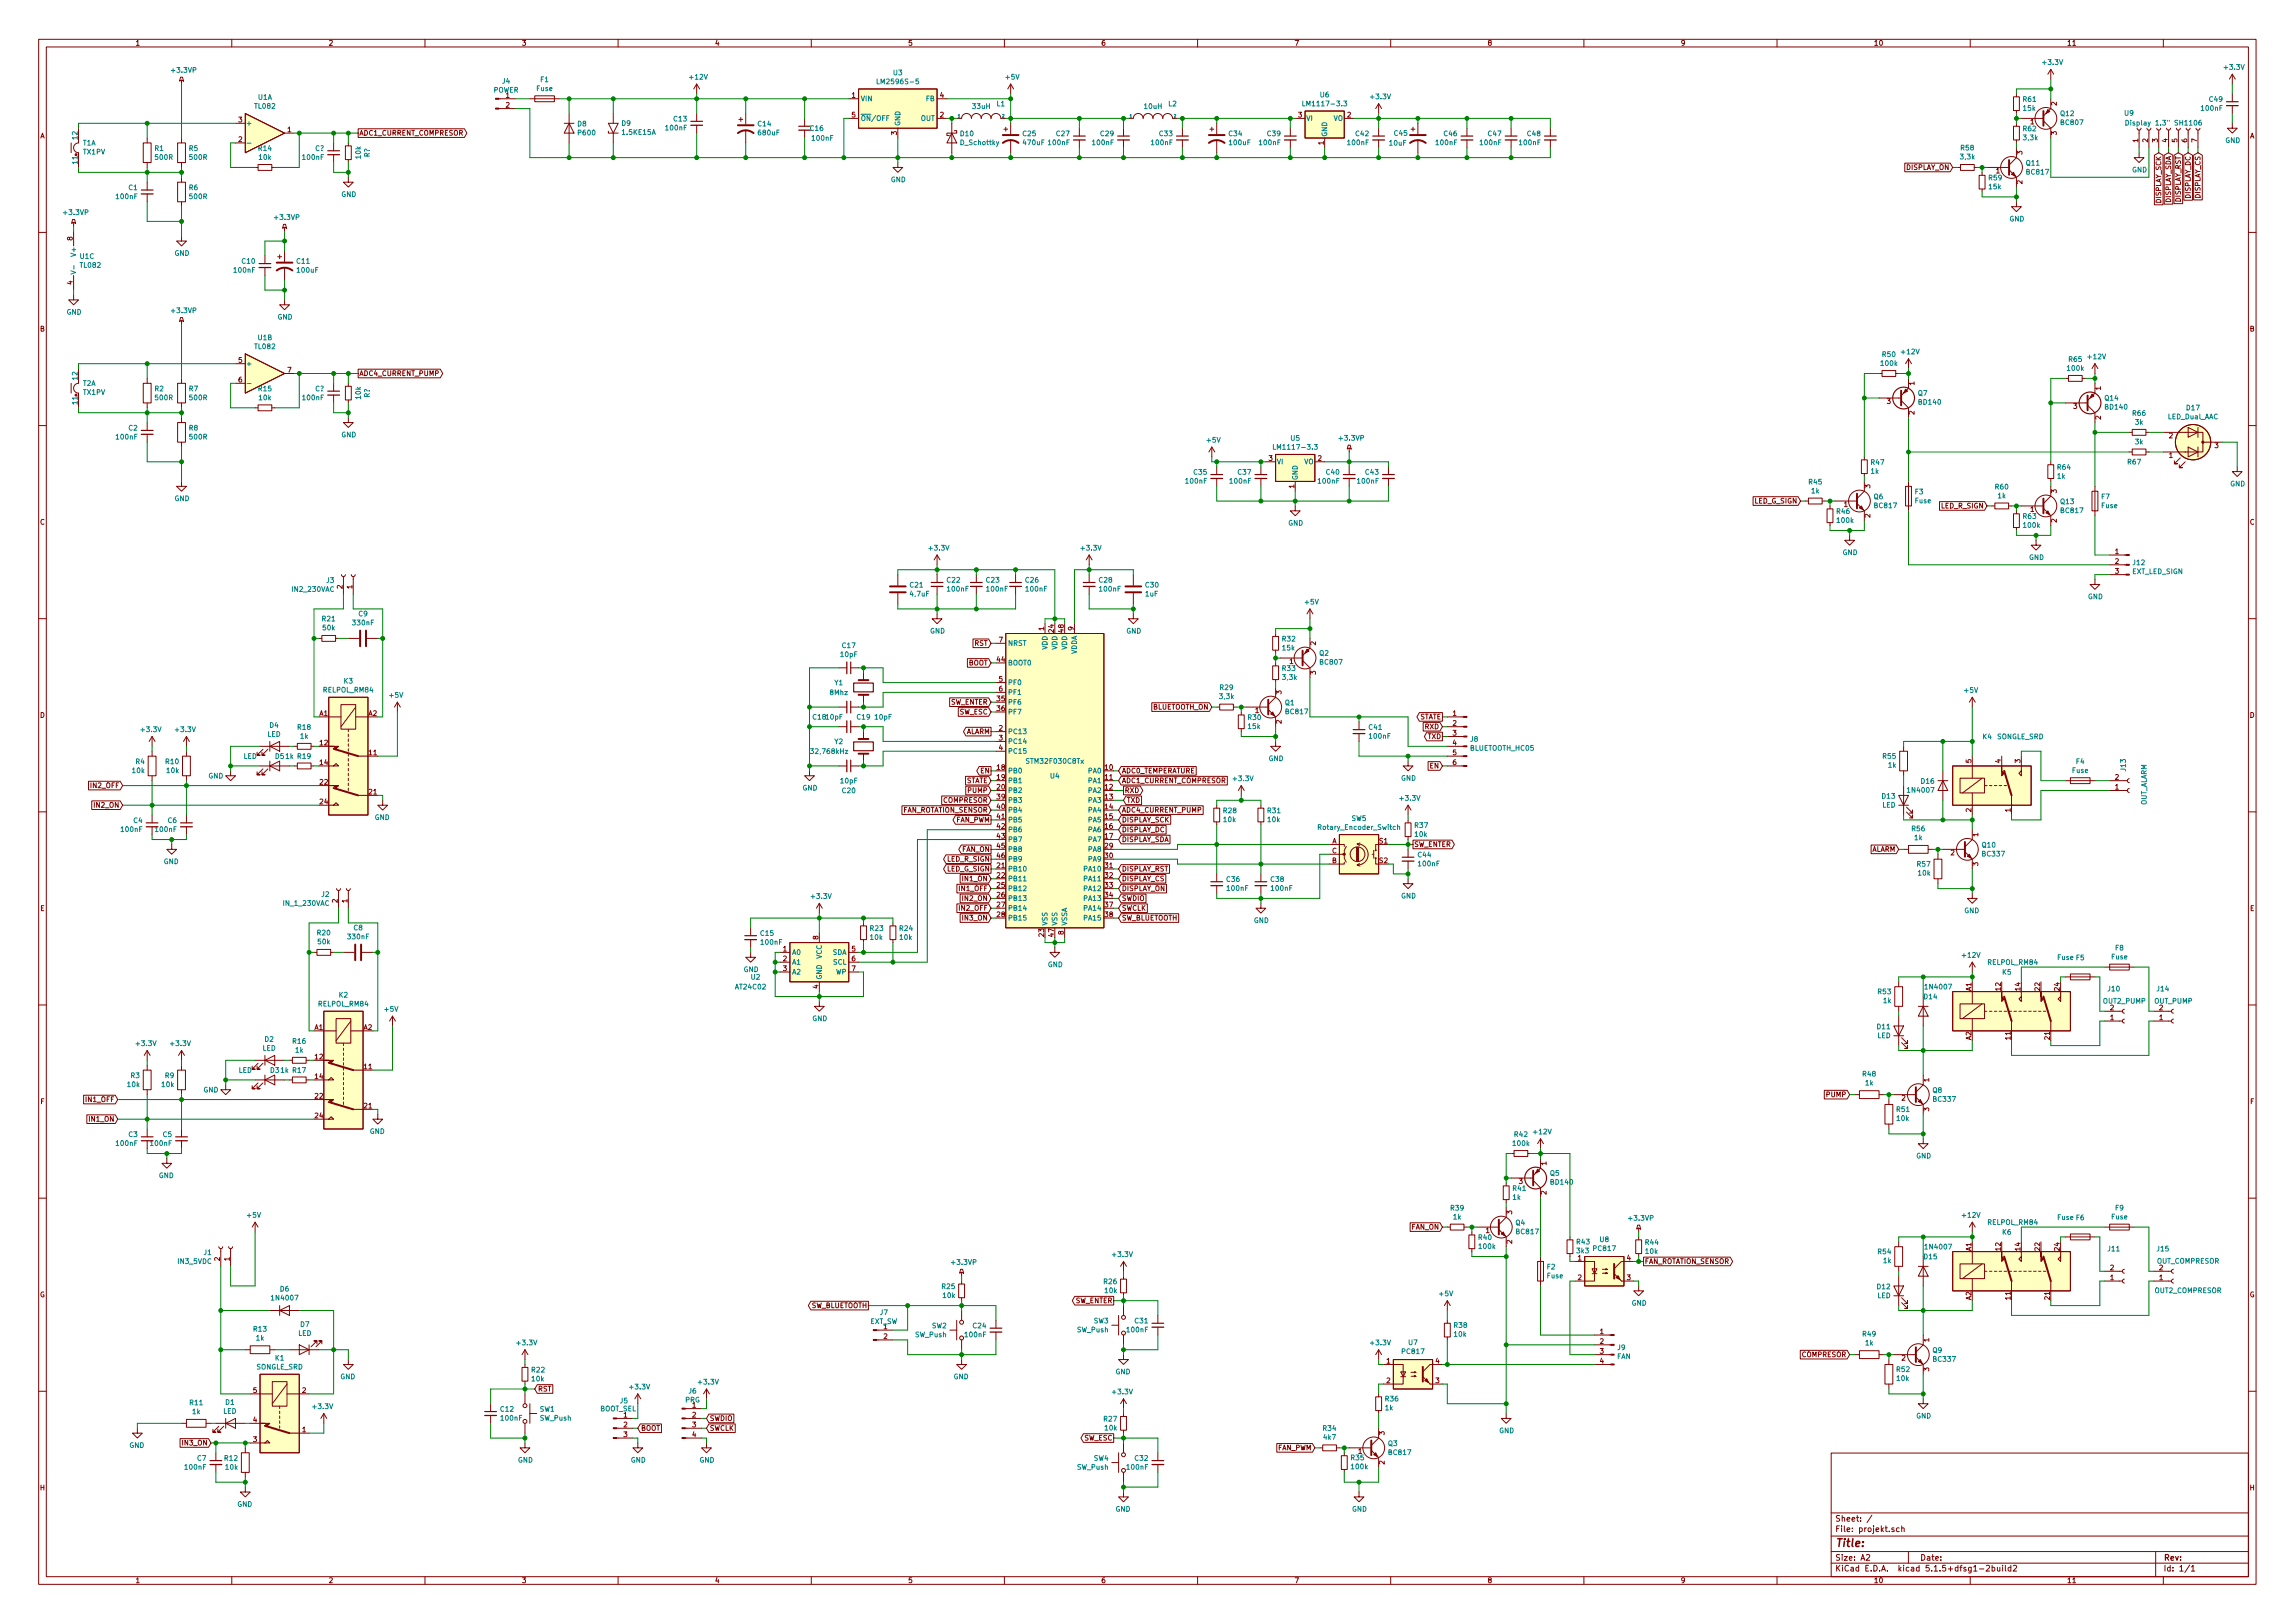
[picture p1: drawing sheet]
<svg xmlns="http://www.w3.org/2000/svg" width="594mm" height="420mm" viewBox="0 0 594 420" stroke-linecap="round" stroke-linejoin="round" font-family="sans-serif">
<defs><g id="words">
<text font-size="2.8" fill="#840000" x="475" y="400.4">Title:</text>
<g font-size="2.1" fill="#840000">
<text x="475" y="393.9">Sheet: /</text>
<text x="475" y="396.6">File: projekt.sch</text>
<text x="475" y="406.8">KiCad E.D.A. kicad 5.1.5+dfsg1-2build2</text>
<text x="475" y="404">Size: A2</text>
<text x="497" y="404">Date:</text>
<text x="560" y="404">Rev:</text>
<text x="560" y="406.8">Id: 1/1</text>
</g>
<g font-size="1.8" fill="#840000">
<text x="35" y="11.8">1</text>
<text x="85" y="11.8">2</text>
<text x="135" y="11.8">3</text>
<text x="185" y="11.8">4</text>
<text x="235" y="11.8">5</text>
<text x="285" y="11.8">6</text>
<text x="335" y="11.8">7</text>
<text x="385" y="11.8">8</text>
<text x="435" y="11.8">9</text>
<text x="485" y="11.8">10</text>
<text x="535" y="11.8">11</text>
<text x="131" y="25.3">1</text>
<text x="131" y="27.9">2</text>
<text x="220.5" y="25.3">1</text>
<text x="243.4" y="25.3">4</text>
<text x="532.4" y="27.3" transform="rotate(-90 532.4 27.3)">2</text>
<text x="10.4" y="35.8">A</text>
<text x="61.7" y="31.7">3</text>
<text x="74.4" y="34.2">1</text>
<text x="93" y="35.1">ADC1_CURRENT_COMPRESOR</text>
<text x="220.5" y="30.4">5</text>
<text x="232.2" y="34.9" transform="rotate(-90 232.2 34.9)">3</text>
<text x="243.4" y="30.4">2</text>
<text x="336.1" y="30.4">3</text>
<text x="348.8" y="30.4">2</text>
<text x="525.6" y="32.2">1</text>
<text x="532.4" y="34.9" transform="rotate(-90 532.4 34.9)">3</text>
<text x="582.4" y="35.8">A</text>
<text x="61.7" y="36.7">2</text>
<text x="342.6" y="37.5" transform="rotate(-90 342.6 37.5)">1</text>
<text x="523.5" y="40" transform="rotate(-90 523.5 40)">3</text>
<text x="553.5" y="36.8" transform="rotate(-90 553.5 36.8)">1</text>
<text x="556" y="36.8" transform="rotate(-90 556 36.8)">2</text>
<text x="558.5" y="36.8" transform="rotate(-90 558.5 36.8)">3</text>
<text x="561.1" y="36.8" transform="rotate(-90 561.1 36.8)">4</text>
<text x="563.6" y="36.8" transform="rotate(-90 563.6 36.8)">5</text>
<text x="566.2" y="36.8" transform="rotate(-90 566.2 36.8)">6</text>
<text x="568.7" y="36.8" transform="rotate(-90 568.7 36.8)">7</text>
<text x="493.4" y="44">DISPLAY_ON</text>
<text x="516.7" y="44.9">1</text>
<text x="523.5" y="47.6" transform="rotate(-90 523.5 47.6)">2</text>
<text x="559.4" y="52.7" transform="rotate(-90 559.4 52.7)">DISPLAY_SCK</text>
<text x="562" y="52.7" transform="rotate(-90 562 52.7)">DISPLAY_SDA</text>
<text x="564.5" y="52.5" transform="rotate(-90 564.5 52.5)">DISPLAY_RST</text>
<text x="567.1" y="51.5" transform="rotate(-90 567.1 51.5)">DISPLAY_DC</text>
<text x="569.6" y="51.4" transform="rotate(-90 569.6 51.4)">DISPLAY_CS</text>
<text x="18.8" y="62.2" transform="rotate(-90 18.8 62.2)">8</text>
<text x="18.8" y="73.7" transform="rotate(-90 18.8 73.7)">4</text>
<text x="10.4" y="85.8">B</text>
<text x="582.4" y="85.8">B</text>
<text x="61.7" y="93.9">5</text>
<text x="61.7" y="99">6</text>
<text x="74.4" y="96.4">7</text>
<text x="93" y="97.3">ADC4_CURRENT_PUMP</text>
<text x="495.6" y="99.7" transform="rotate(-90 495.6 99.7)">1</text>
<text x="543.8" y="101" transform="rotate(-90 543.8 101)">1</text>
<text x="488.5" y="104.6">3</text>
<text x="495.6" y="107.3" transform="rotate(-90 495.6 107.3)">2</text>
<text x="536.7" y="105.8">3</text>
<text x="543.8" y="108.6" transform="rotate(-90 543.8 108.6)">2</text>
<text x="561.5" y="113.5">2</text>
<text x="328.4" y="119.3">3</text>
<text x="341.1" y="119.3">2</text>
<text x="561.5" y="118.5">1</text>
<text x="573.3" y="116">3</text>
<text x="335" y="126.4" transform="rotate(-90 335 126.4)">1</text>
<text x="454.1" y="130.3">LED_G_SIGN</text>
<text x="477.3" y="131.2">1</text>
<text x="484.1" y="126.4" transform="rotate(-90 484.1 126.4)">3</text>
<text x="502.5" y="131.6">LED_R_SIGN</text>
<text x="532.4" y="127.7" transform="rotate(-90 532.4 127.7)">3</text>
<text x="10.4" y="135.8">C</text>
<text x="484.1" y="134" transform="rotate(-90 484.1 134)">2</text>
<text x="525.6" y="132.5">1</text>
<text x="532.4" y="135.3" transform="rotate(-90 532.4 135.3)">2</text>
<text x="582.4" y="135.8">C</text>
<text x="547.5" y="143.4">1</text>
<text x="547.5" y="146">2</text>
<text x="547.5" y="148.5">3</text>
<text x="88.6" y="152.4" transform="rotate(-90 88.6 152.4)">2</text>
<text x="91.2" y="152.4" transform="rotate(-90 91.2 152.4)">1</text>
<text x="252.2" y="167.2">RST</text>
<text x="258.6" y="166.3">7</text>
<text x="270.3" y="163.2" transform="rotate(-90 270.3 163.2)">1</text>
<text x="272.8" y="163.7" transform="rotate(-90 272.8 163.7)">24</text>
<text x="275.3" y="163.7" transform="rotate(-90 275.3 163.7)">48</text>
<text x="277.9" y="163.2" transform="rotate(-90 277.9 163.2)">9</text>
<text x="340.6" y="167" transform="rotate(-90 340.6 167)">2</text>
<text x="250.6" y="172.3">BOOT</text>
<text x="258.1" y="171.4">44</text>
<text x="333.8" y="171.9">1</text>
<text x="258.6" y="176.4">5</text>
<text x="258.6" y="179">6</text>
<text x="331.7" y="179.7" transform="rotate(-90 331.7 179.7)">3</text>
<text x="340.6" y="174.6" transform="rotate(-90 340.6 174.6)">3</text>
<text x="10.4" y="185.8">D</text>
<text x="82.7" y="185.3">A1</text>
<text x="95.4" y="185.3">A2</text>
<text x="245.9" y="182.4">SW_ENTER</text>
<text x="248.3" y="185">SW_ESC</text>
<text x="258.1" y="181.5">35</text>
<text x="258.1" y="184.1">36</text>
<text x="298.3" y="183.7">BLUETOOTH_ON</text>
<text x="324.9" y="184.6">1</text>
<text x="376.1" y="185.3">1</text>
<text x="582.4" y="185.8">D</text>
<text x="249.9" y="190">ALARM</text>
<text x="258.6" y="189.1">2</text>
<text x="258.6" y="191.7">3</text>
<text x="331.7" y="187.3" transform="rotate(-90 331.7 187.3)">2</text>
<text x="367.3" y="186.2">STATE</text>
<text x="368.9" y="188.8">RXD</text>
<text x="369.6" y="191.3">TXD</text>
<text x="376.1" y="187.9">2</text>
<text x="376.1" y="190.4">3</text>
<text x="82.9" y="193">12</text>
<text x="95.6" y="195.5">11</text>
<text x="258.6" y="194.2">4</text>
<text x="376.1" y="193">4</text>
<text x="376.1" y="195.5">5</text>
<text x="510.3" y="197.5" transform="rotate(-90 510.3 197.5)">5</text>
<text x="517.9" y="197.5" transform="rotate(-90 517.9 197.5)">4</text>
<text x="523" y="197.5" transform="rotate(-90 523 197.5)">3</text>
<text x="82.9" y="198">14</text>
<text x="82.9" y="203.1">22</text>
<text x="250" y="202.7">STATE</text>
<text x="253.8" y="200.2">EN</text>
<text x="258.1" y="199.3">18</text>
<text x="258.1" y="201.8">19</text>
<text x="286.1" y="199.3">10</text>
<text x="286.1" y="201.8">11</text>
<text x="290.3" y="200.2">ADC0_TEMPERATURE</text>
<text x="290.3" y="202.7">ADC1_CURRENT_COMPRESOR</text>
<text x="370.1" y="198.9">EN</text>
<text x="376.1" y="198">6</text>
<text x="547.5" y="201.8">2</text>
<text x="23.7" y="204">IN2_OFF</text>
<text x="24.6" y="209.1">IN2_ON</text>
<text x="82.9" y="208.2">24</text>
<text x="95.6" y="205.7">21</text>
<text x="244.1" y="207.8">COMPRESOR</text>
<text x="250.6" y="205.3">PUMP</text>
<text x="258.1" y="204.4">20</text>
<text x="258.1" y="206.9">39</text>
<text x="258.1" y="209.5">40</text>
<text x="286.1" y="204.4">12</text>
<text x="286.1" y="206.9">13</text>
<text x="286.1" y="209.5">14</text>
<text x="291.1" y="205.3">RXD</text>
<text x="291.6" y="207.8">TXD</text>
<text x="547.5" y="204.4">1</text>
<text x="233.5" y="210.4">FAN_ROTATION_SENSOR</text>
<text x="247.3" y="212.9">FAN_PWM</text>
<text x="258.1" y="212">41</text>
<text x="258.1" y="214.5">42</text>
<text x="286.1" y="212">15</text>
<text x="286.1" y="214.5">16</text>
<text x="290.3" y="215.4">DISPLAY_DC</text>
<text x="290.3" y="212.9">DISPLAY_SCK</text>
<text x="290.3" y="210.4">ADC4_CURRENT_PUMP</text>
<text x="510.3" y="210.2" transform="rotate(-90 510.3 210.2)">2</text>
<text x="520.4" y="210.2" transform="rotate(-90 520.4 210.2)">1</text>
<text x="249" y="220.5">FAN_ON</text>
<text x="258.1" y="217.1">43</text>
<text x="258.1" y="219.6">45</text>
<text x="286.1" y="217.1">17</text>
<text x="286.1" y="219.6">29</text>
<text x="290.3" y="218">DISPLAY_SDA</text>
<text x="344.8" y="218.4">A</text>
<text x="344.8" y="220.9">C</text>
<text x="357.1" y="218.4">S1</text>
<text x="366" y="219.2">SW_ENTER</text>
<text x="484.3" y="220.5">ALARM</text>
<text x="505" y="221.4">2</text>
<text x="512.1" y="216.6" transform="rotate(-90 512.1 216.6)">1</text>
<text x="245.1" y="225.6">LED_G_SIGN</text>
<text x="245.2" y="223.1">LED_R_SIGN</text>
<text x="258.1" y="224.7">21</text>
<text x="258.1" y="227.2">22</text>
<text x="258.1" y="222.2">46</text>
<text x="286.1" y="222.2">30</text>
<text x="286.1" y="224.7">31</text>
<text x="286.1" y="227.2">32</text>
<text x="290.3" y="225.6">DISPLAY_RST</text>
<text x="344.8" y="223.4">B</text>
<text x="357.1" y="223.4">S2</text>
<text x="512.1" y="224.2" transform="rotate(-90 512.1 224.2)">3</text>
<text x="87.4" y="233.7" transform="rotate(-90 87.4 233.7)">2</text>
<text x="89.9" y="233.7" transform="rotate(-90 89.9 233.7)">1</text>
<text x="248.5" y="230.7">IN1_OFF</text>
<text x="249.4" y="233.2">IN2_ON</text>
<text x="249.4" y="228.1">IN1_ON</text>
<text x="258.1" y="229.8">25</text>
<text x="258.1" y="232.3">26</text>
<text x="286.1" y="229.8">33</text>
<text x="286.1" y="232.3">34</text>
<text x="290.3" y="228.1">DISPLAY_CS</text>
<text x="290.3" y="230.7">DISPLAY_ON</text>
<text x="290.3" y="233.2">SWDIO</text>
<text x="10.4" y="235.8">E</text>
<text x="248.5" y="235.8">IN2_OFF</text>
<text x="249.4" y="238.3">IN3_ON</text>
<text x="258.1" y="234.9">27</text>
<text x="258.1" y="237.4">28</text>
<text x="286.1" y="234.9">37</text>
<text x="286.1" y="237.4">38</text>
<text x="290.3" y="235.8">SWCLK</text>
<text x="290.3" y="238.3">SW_BLUETOOTH</text>
<text x="582.4" y="235.8">E</text>
<text x="211.8" y="243.2" transform="rotate(-90 211.8 243.2)">8</text>
<text x="270.3" y="242.4" transform="rotate(-90 270.3 242.4)">23</text>
<text x="272.8" y="242.4" transform="rotate(-90 272.8 242.4)">47</text>
<text x="275.3" y="242" transform="rotate(-90 275.3 242)">8</text>
<text x="202.7" y="246.3">1</text>
<text x="202.7" y="248.8">2</text>
<text x="202.7" y="251.4">3</text>
<text x="220.5" y="246.3">5</text>
<text x="220.5" y="248.8">6</text>
<text x="220.5" y="251.4">7</text>
<text x="211.8" y="255.9" transform="rotate(-90 211.8 255.9)">4</text>
<text x="510.3" y="256.6" transform="rotate(-90 510.3 256.6)">A1</text>
<text x="517.9" y="256.4" transform="rotate(-90 517.9 256.4)">12</text>
<text x="523" y="256.4" transform="rotate(-90 523 256.4)">14</text>
<text x="528.1" y="256.4" transform="rotate(-90 528.1 256.4)">22</text>
<text x="533.1" y="256.4" transform="rotate(-90 533.1 256.4)">24</text>
<text x="546.3" y="261.5">2</text>
<text x="559" y="261.5">2</text>
<text x="81.4" y="266.6">A1</text>
<text x="94.1" y="266.6">A2</text>
<text x="510.3" y="269.3" transform="rotate(-90 510.3 269.3)">A2</text>
<text x="520.4" y="269.1" transform="rotate(-90 520.4 269.1)">11</text>
<text x="530.6" y="269.1" transform="rotate(-90 530.6 269.1)">21</text>
<text x="546.3" y="264.1">1</text>
<text x="559" y="264.1">1</text>
<text x="81.6" y="274.2">12</text>
<text x="81.6" y="279.3">14</text>
<text x="94.3" y="276.8">11</text>
<text x="499.4" y="280.1" transform="rotate(-90 499.4 280.1)">1</text>
<text x="10.5" y="285.8">F</text>
<text x="22.4" y="285.3">IN1_OFF</text>
<text x="81.6" y="284.4">22</text>
<text x="94.3" y="286.9">21</text>
<text x="472.9" y="284">PUMP</text>
<text x="492.3" y="284.9">2</text>
<text x="499.4" y="287.7" transform="rotate(-90 499.4 287.7)">3</text>
<text x="582.5" y="285.8">F</text>
<text x="23.3" y="290.4">IN1_ON</text>
<text x="81.6" y="289.5">24</text>
<text x="400.3" y="301.6" transform="rotate(-90 400.3 301.6)">1</text>
<text x="393.2" y="306.5">3</text>
<text x="400.3" y="309.3" transform="rotate(-90 400.3 309.3)">2</text>
<text x="391.4" y="314.3" transform="rotate(-90 391.4 314.3)">3</text>
<text x="365.3" y="318.3">FAN_ON</text>
<text x="384.6" y="319.2">1</text>
<text x="391.4" y="322" transform="rotate(-90 391.4 322)">2</text>
<text x="510.3" y="323.9" transform="rotate(-90 510.3 323.9)">A1</text>
<text x="517.9" y="323.7" transform="rotate(-90 517.9 323.7)">12</text>
<text x="523" y="323.7" transform="rotate(-90 523 323.7)">14</text>
<text x="528.1" y="323.7" transform="rotate(-90 528.1 323.7)">22</text>
<text x="533.1" y="323.7" transform="rotate(-90 533.1 323.7)">24</text>
<text x="56.9" y="326.4" transform="rotate(-90 56.9 326.4)">2</text>
<text x="59.4" y="326.4" transform="rotate(-90 59.4 326.4)">1</text>
<text x="408.5" y="326.3">1</text>
<text x="421.2" y="326.3">4</text>
<text x="425.7" y="327.2">FAN_ROTATION_SENSOR</text>
<text x="546.3" y="328.8">2</text>
<text x="559" y="328.8">2</text>
<text x="10.3" y="335.8">G</text>
<text x="408.5" y="331.4">2</text>
<text x="421.2" y="331.4">3</text>
<text x="546.3" y="331.4">1</text>
<text x="559" y="331.4">1</text>
<text x="582.3" y="335.8">G</text>
<text x="209.7" y="338.6">SW_BLUETOOTH</text>
<text x="278.2" y="337.4">SW_ENTER</text>
<text x="510.3" y="336.6" transform="rotate(-90 510.3 336.6)">A2</text>
<text x="520.4" y="336.4" transform="rotate(-90 520.4 336.4)">11</text>
<text x="530.6" y="336.4" transform="rotate(-90 530.6 336.4)">21</text>
<text x="228.8" y="346.6">2</text>
<text x="414.2" y="345.4">1</text>
<text x="414.2" y="347.9">2</text>
<text x="499.4" y="347.4" transform="rotate(-90 499.4 347.4)">1</text>
<text x="358.9" y="353">1</text>
<text x="371.6" y="353">4</text>
<text x="414.2" y="350.4">3</text>
<text x="414.2" y="353">4</text>
<text x="466.4" y="351.3">COMPRESOR</text>
<text x="492.3" y="352.2">2</text>
<text x="358.9" y="358.1">2</text>
<text x="371.6" y="358.1">3</text>
<text x="499.4" y="355" transform="rotate(-90 499.4 355)">3</text>
<text x="65.6" y="360.6">5</text>
<text x="78.3" y="360.6">2</text>
<text x="139.2" y="360.2">RST</text>
<text x="179.2" y="364.4">1</text>
<text x="65.6" y="368.2">4</text>
<text x="78.3" y="370.8">1</text>
<text x="161.4" y="366.9">1</text>
<text x="161.4" y="369.5">2</text>
<text x="165.9" y="370.4">BOOT</text>
<text x="179.2" y="366.9">2</text>
<text x="179.2" y="369.5">3</text>
<text x="183.7" y="370.4">SWCLK</text>
<text x="183.7" y="367.8">SWDIO</text>
<text x="358.4" y="371.5" transform="rotate(-90 358.4 371.5)">3</text>
<text x="47.4" y="374.2">IN3_ON</text>
<text x="65.6" y="373.3">3</text>
<text x="161.4" y="372">3</text>
<text x="179.2" y="372">4</text>
<text x="280.6" y="372.9">SW_ESC</text>
<text x="330.6" y="375.5">FAN_PWM</text>
<text x="351.6" y="376.3">1</text>
<text x="358.4" y="379.1" transform="rotate(-90 358.4 379.1)">2</text>
<text x="10.4" y="385.8">H</text>
<text x="582.4" y="385.8">H</text>
<text x="35" y="409.8">1</text>
<text x="85" y="409.8">2</text>
<text x="135" y="409.8">3</text>
<text x="185" y="409.8">4</text>
<text x="235" y="409.8">5</text>
<text x="285" y="409.8">6</text>
<text x="335" y="409.8">7</text>
<text x="385" y="409.8">8</text>
<text x="435" y="409.8">9</text>
<text x="485" y="409.8">10</text>
<text x="535" y="409.8">11</text>
</g>
<g font-size="1.8" fill="#008484">
<text x="528.9" y="16.8">+3.3V</text>
<text x="44.6" y="18.8">+3.3VP</text>
<text x="127.7" y="24">POWER</text>
<text x="130" y="21.7">J4</text>
<text x="138.9" y="23.6">Fuse</text>
<text x="140" y="21.3">F1</text>
<text x="178.6" y="20.6">+12V</text>
<text x="227.8" y="21.8">LM2596S-5</text>
<text x="231.3" y="19.5">U3</text>
<text x="260.4" y="20.6">+5V</text>
<text x="575.9" y="18.1">+3.3V</text>
<text x="66" y="28.1">TL082</text>
<text x="66.8" y="25.8">U1A</text>
<text x="222.8" y="26.2">VIN</text>
<text x="239.7" y="26.2">FB</text>
<text x="251.8" y="28.2">33uH</text>
<text x="258.1" y="27.5">L1</text>
<text x="296.3" y="28.2">10uH</text>
<text x="302.5" y="27.5">L2</text>
<text x="338.2" y="27.5">LM1117-3.3</text>
<text x="341.8" y="25.2">U6</text>
<text x="354.9" y="25.7">+3.3V</text>
<text x="523.7" y="26.4">R61</text>
<text x="523.8" y="28.7">15k</text>
<text x="550" y="29.9">U9</text>
<text x="570" y="28.7">100nF</text>
<text x="572" y="26.4">C49</text>
<text x="63.6" y="32.6">+</text>
<text x="149.5" y="32.7">D8</text>
<text x="149.8" y="35">P600</text>
<text x="161" y="32.6">D9</text>
<text x="161.2" y="34.9">1.5KE15A</text>
<text x="172.4" y="33.7">100nF</text>
<text x="174.4" y="31.4">C13</text>
<text x="196.2" y="32.7">C14</text>
<text x="196.4" y="35">680uF</text>
<text x="209.8" y="33.9">C16</text>
<text x="222.8" y="31.3">ON/OFF</text>
<text x="233" y="32.7" transform="rotate(-90 233 32.7)">GND</text>
<text x="238.3" y="31.3">OUT</text>
<text x="248.7" y="35.2">D10</text>
<text x="264.8" y="35.2">C25</text>
<text x="273.5" y="35.2">C27</text>
<text x="284.9" y="35.2">C29</text>
<text x="300.2" y="35.2">C33</text>
<text x="318.2" y="35.2">C34</text>
<text x="328.1" y="35.2">C39</text>
<text x="338.1" y="31.3">VI</text>
<text x="343.5" y="35.5" transform="rotate(-90 343.5 35.5)">GND</text>
<text x="345.2" y="31.3">VO</text>
<text x="351" y="35.2">C42</text>
<text x="361" y="35.1">C45</text>
<text x="373.8" y="35.2">C46</text>
<text x="385.3" y="35.2">C47</text>
<text x="395.4" y="35.2">C48</text>
<text x="523.7" y="34">R62</text>
<text x="533.5" y="30">Q12</text>
<text x="533.6" y="32.4">BC807</text>
<text x="551.6" y="32.5">Display 1.3&quot; SH1106</text>
<text x="20.1" y="36.1" transform="rotate(-90 20.1 36.1)">12</text>
<text x="21.4" y="37.7">T1A</text>
<text x="21.6" y="40">TX1PV</text>
<text x="40.1" y="39.1">R1</text>
<text x="40.3" y="41.4">500R</text>
<text x="49" y="39.1">R5</text>
<text x="49.2" y="41.4">500R</text>
<text x="67" y="39.1">R14</text>
<text x="67.1" y="41.4">10k</text>
<text x="78.5" y="41.4">100nF</text>
<text x="81.6" y="39.1">C?</text>
<text x="93.4" y="41" transform="rotate(-90 93.4 41)">10k</text>
<text x="95.7" y="40.7" transform="rotate(-90 95.7 40.7)">R?</text>
<text x="210.3" y="36.4">100nF</text>
<text x="248.7" y="37.6">D_Schottky</text>
<text x="265" y="37.6">470uF</text>
<text x="271.5" y="37.6">100nF</text>
<text x="282.9" y="37.6">100nF</text>
<text x="298.2" y="37.6">100nF</text>
<text x="318.3" y="37.6">100uF</text>
<text x="326.1" y="37.6">100nF</text>
<text x="349" y="37.6">100nF</text>
<text x="359.7" y="37.7">10uF</text>
<text x="371.8" y="37.6">100nF</text>
<text x="383.3" y="37.6">100nF</text>
<text x="393.4" y="37.6">100nF</text>
<text x="507.5" y="41.2">3,3k</text>
<text x="507.6" y="38.9">R58</text>
<text x="523.8" y="36.3">3,3k</text>
<text x="576" y="37">GND</text>
<text x="20.1" y="42.4" transform="rotate(-90 20.1 42.4)">11</text>
<text x="230.6" y="47.2">GND</text>
<text x="514.9" y="46.7">R59</text>
<text x="524.6" y="42.9">Q11</text>
<text x="524.7" y="45.2">BC817</text>
<text x="551.9" y="44.6">GND</text>
<text x="30.2" y="51.5">100nF</text>
<text x="33.3" y="49.2">C1</text>
<text x="49" y="49.2">R6</text>
<text x="49.2" y="51.5">500R</text>
<text x="88.3" y="51">GND</text>
<text x="514.9" y="49">15k</text>
<text x="16.6" y="55.6">+3.3VP</text>
<text x="71.2" y="56.9">+3.3VP</text>
<text x="520.1" y="57.3">GND</text>
<text x="19.7" y="66" transform="rotate(-90 19.7 66)">V+</text>
<text x="20.8" y="67">U1C</text>
<text x="20.9" y="69.3">TL082</text>
<text x="45.2" y="66.2">GND</text>
<text x="60.7" y="70.6">100nF</text>
<text x="62.7" y="68.3">C10</text>
<text x="76.9" y="68.3">C11</text>
<text x="77" y="70.6">100uF</text>
<text x="17.2" y="81.4">GND</text>
<text x="44.6" y="81">+3.3VP</text>
<text x="71.8" y="82.7">GND</text>
<text x="66.8" y="88.1">U1B</text>
<text x="63.6" y="94.8">+</text>
<text x="66" y="90.4">TL082</text>
<text x="487" y="94.7">100k</text>
<text x="487.3" y="92.4">R50</text>
<text x="492.3" y="91.7">+12V</text>
<text x="535.3" y="96">100k</text>
<text x="535.6" y="93.7">R65</text>
<text x="540.6" y="93">+12V</text>
<text x="20.1" y="98.3" transform="rotate(-90 20.1 98.3)">12</text>
<text x="21.4" y="99.9">T2A</text>
<text x="40.1" y="101.3">R2</text>
<text x="49" y="101.3">R7</text>
<text x="67" y="101.3">R15</text>
<text x="81.6" y="101.3">C?</text>
<text x="20.1" y="104.6" transform="rotate(-90 20.1 104.6)">11</text>
<text x="21.6" y="102.2">TX1PV</text>
<text x="40.3" y="103.6">500R</text>
<text x="49.2" y="103.6">500R</text>
<text x="67.1" y="103.6">10k</text>
<text x="78.5" y="103.6">100nF</text>
<text x="93.4" y="103.2" transform="rotate(-90 93.4 103.2)">10k</text>
<text x="95.7" y="102.9" transform="rotate(-90 95.7 102.9)">R?</text>
<text x="496.5" y="102.4">Q7</text>
<text x="496.8" y="104.7">BD140</text>
<text x="544.9" y="103.7">Q14</text>
<text x="545" y="106">BD140</text>
<text x="552.1" y="107.6">R66</text>
<text x="566" y="106.2">D17</text>
<text x="30.2" y="113.8">100nF</text>
<text x="33.3" y="111.4">C2</text>
<text x="49" y="111.4">R8</text>
<text x="49.2" y="113.8">500R</text>
<text x="88.3" y="113.2">GND</text>
<text x="552.8" y="109.9">3k</text>
<text x="561.1" y="108.5">LED_Dual_AAC</text>
<text x="312.5" y="114.6">+5V</text>
<text x="330.5" y="116.4">LM1117-3.3</text>
<text x="334.2" y="114.1">U5</text>
<text x="346.8" y="114.1">+3.3VP</text>
<text x="552.8" y="115">3k</text>
<text x="307.1" y="125.2">100nF</text>
<text x="309.1" y="122.9">C35</text>
<text x="318.5" y="125.2">100nF</text>
<text x="320.5" y="122.9">C37</text>
<text x="330.5" y="120.2">VI</text>
<text x="335.9" y="124.4" transform="rotate(-90 335.9 124.4)">GND</text>
<text x="337.5" y="120.2">VO</text>
<text x="341.4" y="125.2">100nF</text>
<text x="343.4" y="122.9">C40</text>
<text x="351.5" y="125.2">100nF</text>
<text x="353.5" y="122.9">C43</text>
<text x="468.3" y="125.4">R45</text>
<text x="484.3" y="122.6">1k</text>
<text x="484.4" y="120.3">R47</text>
<text x="532.6" y="123.9">1k</text>
<text x="532.6" y="121.6">R64</text>
<text x="550.8" y="120.2">R67</text>
<text x="577.3" y="125.9">GND</text>
<text x="45.2" y="129.7">GND</text>
<text x="468.9" y="127.7">1k</text>
<text x="485.1" y="129.2">Q6</text>
<text x="485.3" y="131.5">BC817</text>
<text x="495.7" y="130.3">Fuse</text>
<text x="495.8" y="128">F3</text>
<text x="516.5" y="126.7">R60</text>
<text x="517.2" y="129">1k</text>
<text x="533.5" y="130.5">Q13</text>
<text x="544" y="131.5">Fuse</text>
<text x="544" y="129.2">F7</text>
<text x="333.5" y="136.1">GND</text>
<text x="475.5" y="133">R46</text>
<text x="475.6" y="135.3">100k</text>
<text x="523.7" y="134.3">R63</text>
<text x="523.9" y="136.6">100k</text>
<text x="533.6" y="132.8">BC817</text>
<text x="240.6" y="142.5">+3.3V</text>
<text x="280" y="142.5">+3.3V</text>
<text x="477" y="143.7">GND</text>
<text x="525.2" y="144.9">GND</text>
<text x="551.9" y="148.6">EXT_LED_SIGN</text>
<text x="552.2" y="146.3">J12</text>
<text x="75.8" y="153.2">IN2_230VAC</text>
<text x="84.5" y="150.9">J3</text>
<text x="235.6" y="152.1">C21</text>
<text x="235.7" y="154.4">4,7uF</text>
<text x="245.2" y="150.8">C22</text>
<text x="245.4" y="153.1">100nF</text>
<text x="255.3" y="150.8">C23</text>
<text x="255.5" y="153.1">100nF</text>
<text x="265.5" y="150.8">C26</text>
<text x="265.7" y="153.1">100nF</text>
<text x="284.6" y="150.8">C28</text>
<text x="284.7" y="153.1">100nF</text>
<text x="296.5" y="154.4">1uF</text>
<text x="296.6" y="152.1">C30</text>
<text x="540.5" y="155.1">GND</text>
<text x="83.4" y="160.8">R21</text>
<text x="91.4" y="161.9">330nF</text>
<text x="92.9" y="159.6">C9</text>
<text x="337.9" y="156.5">+5V</text>
<text x="83.6" y="163.2">50k</text>
<text x="218.1" y="167.8">C17</text>
<text x="240.7" y="164">GND</text>
<text x="260.9" y="167.2">NRST</text>
<text x="291.5" y="164">GND</text>
<text x="332" y="166.1">R32</text>
<text x="217.7" y="170.1">10pF</text>
<text x="260.9" y="172.3">BOOT0</text>
<text x="271.1" y="168.2" transform="rotate(-90 271.1 168.2)">VDD</text>
<text x="273.7" y="168.2" transform="rotate(-90 273.7 168.2)">VDD</text>
<text x="276.2" y="168.2" transform="rotate(-90 276.2 168.2)">VDD</text>
<text x="278.8" y="169.5" transform="rotate(-90 278.8 169.5)">VDDA</text>
<text x="332" y="173.7">R33</text>
<text x="332" y="168.4">15k</text>
<text x="341.6" y="169.7">Q2</text>
<text x="341.8" y="172.1">BC807</text>
<text x="83.7" y="179.3">RELPOL_RM84</text>
<text x="89.1" y="177">K3</text>
<text x="214.9" y="179.9">8Mhz</text>
<text x="216.1" y="177.4">Y1</text>
<text x="260.9" y="177.3">PF0</text>
<text x="260.9" y="179.9">PF1</text>
<text x="315.8" y="178.6">R29</text>
<text x="332.1" y="176">3,3k</text>
<text x="508.6" y="179.3">+5V</text>
<text x="100.9" y="180.6">+5V</text>
<text x="260.9" y="182.4">PF6</text>
<text x="260.9" y="185">PF7</text>
<text x="315.8" y="180.9">3,3k</text>
<text x="332.7" y="182.6">Q1</text>
<text x="332.9" y="184.9">BC817</text>
<text x="36.7" y="189.5">+3.3V</text>
<text x="45.5" y="189.5">+3.3V</text>
<text x="69.2" y="190.7">LED</text>
<text x="69.8" y="188.4">D4</text>
<text x="77.1" y="188.9">R18</text>
<text x="77.8" y="191.2">1k</text>
<text x="210.5" y="186.3">C1810pF</text>
<text x="221.9" y="186.3">C19</text>
<text x="226.5" y="186.3">10pF</text>
<text x="260.9" y="190">PC13</text>
<text x="323.1" y="186.4">R30</text>
<text x="323.1" y="188.7">15k</text>
<text x="354.4" y="188.9">C41</text>
<text x="354.6" y="191.2">100nF</text>
<text x="513.3" y="191.4">K4</text>
<text x="516.9" y="191.4">SONGLE_SRD</text>
<text x="35.2" y="197.8">R4</text>
<text x="42.9" y="197.8">R10</text>
<text x="63" y="196.4">LED</text>
<text x="71.3" y="196.4">D5</text>
<text x="74" y="196.4">1k</text>
<text x="77.1" y="196.4">R19</text>
<text x="210.4" y="195.2">32,768kHz</text>
<text x="216.1" y="192.6">Y2</text>
<text x="260.9" y="192.6">PC14</text>
<text x="260.9" y="195.1">PC15</text>
<text x="266" y="197.7">STM32F030C8Tx</text>
<text x="328.4" y="197">GND</text>
<text x="380.6" y="194.3">BLUETOOTH_HC05</text>
<text x="380.6" y="192">J8</text>
<text x="487.4" y="196.4">R55</text>
<text x="537.5" y="197.8">F4</text>
<text x="34.3" y="200.1">10k</text>
<text x="43.2" y="200.1">10k</text>
<text x="53.9" y="201.5">GND</text>
<text x="217.7" y="202.8">10pF</text>
<text x="260.9" y="200.2">PB0</text>
<text x="260.9" y="202.7">PB1</text>
<text x="271.9" y="201.5">U4</text>
<text x="281.8" y="200.2">PA0</text>
<text x="281.8" y="202.7">PA1</text>
<text x="319.4" y="202.2">+3.3V</text>
<text x="362.7" y="202.1">GND</text>
<text x="488.8" y="198.7">1k</text>
<text x="497.4" y="202.9">D16</text>
<text x="536.4" y="200.1">Fuse</text>
<text x="550.3" y="199.6" transform="rotate(-90 550.3 199.6)">J13</text>
<text x="207.7" y="204.6">GND</text>
<text x="218.1" y="205.3">C20</text>
<text x="260.9" y="205.3">PB2</text>
<text x="260.9" y="207.8">PB3</text>
<text x="281.8" y="205.3">PA2</text>
<text x="281.8" y="207.8">PA3</text>
<text x="362.5" y="207.3">+3.3V</text>
<text x="487.2" y="206.7">D13</text>
<text x="487.2" y="209.1">LED</text>
<text x="494.1" y="205.2">1N4007</text>
<text x="555.7" y="208.7" transform="rotate(-90 555.7 208.7)">OUT_ALARM</text>
<text x="31.5" y="215.4">100nF</text>
<text x="34.6" y="213">C4</text>
<text x="40.4" y="215.4">100nF</text>
<text x="43.5" y="213">C6</text>
<text x="97" y="212.3">GND</text>
<text x="260.9" y="210.4">PB4</text>
<text x="260.9" y="212.9">PB5</text>
<text x="260.9" y="215.4">PB6</text>
<text x="281.8" y="210.4">PA4</text>
<text x="281.8" y="212.9">PA5</text>
<text x="281.8" y="215.4">PA6</text>
<text x="316.7" y="210.5">R28</text>
<text x="316.8" y="212.8">10k</text>
<text x="328.2" y="210.5">R31</text>
<text x="328.2" y="212.8">10k</text>
<text x="341.6" y="214.8">Rotary_Encoder_Switch</text>
<text x="349.9" y="212.5">SW5</text>
<text x="366.3" y="214.3">R37</text>
<text x="494.9" y="215.2">R56</text>
<text x="260.9" y="218">PB7</text>
<text x="260.9" y="220.5">PB8</text>
<text x="281.8" y="218">PA7</text>
<text x="281.8" y="220.5">PA8</text>
<text x="366.3" y="216.6">10k</text>
<text x="367.1" y="221.9">C44</text>
<text x="495.6" y="217.5">1k</text>
<text x="513.1" y="219.4">Q10</text>
<text x="513.3" y="221.7">BC337</text>
<text x="42.4" y="223.7">GND</text>
<text x="260.9" y="225.6">PB10</text>
<text x="260.9" y="223.1">PB9</text>
<text x="280.8" y="225.6">PA10</text>
<text x="281.8" y="223.1">PA9</text>
<text x="367.3" y="224.2">100nF</text>
<text x="496.3" y="224.3">R57</text>
<text x="496.6" y="226.7">10k</text>
<text x="83.3" y="232.2">J2</text>
<text x="210.1" y="232.7">+3.3V</text>
<text x="260.9" y="228.1">PB11</text>
<text x="260.9" y="230.7">PB12</text>
<text x="260.9" y="233.2">PB13</text>
<text x="280.8" y="228.1">PA11</text>
<text x="280.8" y="230.7">PA12</text>
<text x="280.8" y="233.2">PA13</text>
<text x="317.6" y="228.3">C36</text>
<text x="317.8" y="230.6">100nF</text>
<text x="329" y="228.3">C38</text>
<text x="329.2" y="230.6">100nF</text>
<text x="362.7" y="232.6">GND</text>
<text x="73.5" y="234.5">IN_1_230VAC</text>
<text x="260.9" y="235.8">PB14</text>
<text x="260.9" y="238.3">PB15</text>
<text x="271.1" y="239.7" transform="rotate(-90 271.1 239.7)">VSS</text>
<text x="273.7" y="239.7" transform="rotate(-90 273.7 239.7)">VSS</text>
<text x="276.2" y="239.7" transform="rotate(-90 276.2 239.7)">VSSA</text>
<text x="280.8" y="235.8">PA14</text>
<text x="280.8" y="238.3">PA15</text>
<text x="324.6" y="238.9">GND</text>
<text x="508.5" y="236.4">GND</text>
<text x="82.2" y="242.1">R20</text>
<text x="82.3" y="244.4">50k</text>
<text x="90.2" y="243.1">330nF</text>
<text x="91.6" y="240.8">C8</text>
<text x="196.9" y="242.3">C15</text>
<text x="197.1" y="244.6">100nF</text>
<text x="225.3" y="241">R23</text>
<text x="225.3" y="243.3">10k</text>
<text x="232.9" y="241">R24</text>
<text x="233" y="243.3">10k</text>
<text x="192.5" y="251.6">GND</text>
<text x="205" y="247.2">A0</text>
<text x="205" y="249.7">A1</text>
<text x="212.7" y="248.3" transform="rotate(-90 212.7 248.3)">VCC</text>
<text x="215.5" y="247.2">SDA</text>
<text x="215.7" y="249.7">SCL</text>
<text x="271.2" y="250.4">GND</text>
<text x="508.1" y="247.9">+12V</text>
<text x="514.6" y="249.8">RELPOL_RM84</text>
<text x="532.6" y="248.5">Fuse F5</text>
<text x="546.6" y="248.4">Fuse</text>
<text x="547.6" y="246">F8</text>
<text x="190.5" y="256.1">AT24C02</text>
<text x="194.5" y="253.6">U2</text>
<text x="205" y="252.3">A2</text>
<text x="212.7" y="253.7" transform="rotate(-90 212.7 253.7)">GND</text>
<text x="216.4" y="252.3">WP</text>
<text x="486.2" y="257.4">R53</text>
<text x="498.6" y="256.1">1N4007</text>
<text x="518.4" y="252.3">K5</text>
<text x="545.7" y="256.6">J10</text>
<text x="558.4" y="256.6">J14</text>
<text x="82.4" y="260.5">RELPOL_RM84</text>
<text x="87.8" y="258.2">K2</text>
<text x="99.6" y="261.9">+5V</text>
<text x="487.6" y="259.7">1k</text>
<text x="498.1" y="258.7">D14</text>
<text x="544.5" y="259.8">OUT2_PUMP</text>
<text x="557.7" y="259.8">OUT_PUMP</text>
<text x="68.6" y="269.7">D2</text>
<text x="210.3" y="264.3">GND</text>
<text x="486" y="266.4">D11</text>
<text x="486" y="268.7">LED</text>
<text x="35.4" y="270.8">+3.3V</text>
<text x="44.3" y="270.8">+3.3V</text>
<text x="67.9" y="272">LED</text>
<text x="75.8" y="270.2">R16</text>
<text x="76.5" y="272.5">1k</text>
<text x="33" y="281.4">10k</text>
<text x="33.9" y="279.1">R3</text>
<text x="41.9" y="281.4">10k</text>
<text x="42.8" y="279.1">R9</text>
<text x="61.7" y="277.7">LED</text>
<text x="70" y="277.7">D3</text>
<text x="72.7" y="277.7">1k</text>
<text x="75.8" y="277.7">R17</text>
<text x="482.2" y="278.7">R48</text>
<text x="482.9" y="281">1k</text>
<text x="52.7" y="282.8">GND</text>
<text x="491" y="287.8">R51</text>
<text x="500.3" y="282.9">Q8</text>
<text x="500.6" y="285.2">BC337</text>
<text x="95.7" y="293.5">GND</text>
<text x="397.1" y="293.6">+12V</text>
<text x="491.1" y="290.2">10k</text>
<text x="30.2" y="296.6">100nF</text>
<text x="33.3" y="294.3">C3</text>
<text x="39.1" y="296.6">100nF</text>
<text x="42.2" y="294.3">C5</text>
<text x="391.7" y="296.6">100k</text>
<text x="392.1" y="294.3">R42</text>
<text x="496" y="299.9">GND</text>
<text x="41.1" y="305">GND</text>
<text x="401.3" y="304.4">Q5</text>
<text x="391.6" y="310.6">1k</text>
<text x="391.7" y="308.3">R41</text>
<text x="401.5" y="306.7">BD140</text>
<text x="64.1" y="315.2">+5V</text>
<text x="375.6" y="313.4">R39</text>
<text x="376.2" y="315.7">1k</text>
<text x="392.4" y="317.2">Q4</text>
<text x="421.8" y="316">+3.3VP</text>
<text x="508.1" y="315.2">+12V</text>
<text x="514.6" y="317.1">RELPOL_RM84</text>
<text x="532.6" y="315.8">Fuse F6</text>
<text x="546.6" y="315.7">Fuse</text>
<text x="547.6" y="313.4">F9</text>
<text x="382.8" y="321">R40</text>
<text x="382.9" y="323.3">100k</text>
<text x="392.6" y="319.5">BC817</text>
<text x="408.2" y="322.1">R43</text>
<text x="412.6" y="323.8">PC817</text>
<text x="414.2" y="321.5">U8</text>
<text x="426" y="322.3">R44</text>
<text x="498.6" y="323.4">1N4007</text>
<text x="518.4" y="319.6">K6</text>
<text x="545.7" y="323.9">J11</text>
<text x="558.4" y="323.9">J15</text>
<text x="46.2" y="327.2">IN3_5VDC</text>
<text x="52.8" y="324.9">J1</text>
<text x="246.5" y="327.4">+3.3VP</text>
<text x="288.1" y="325.4">+3.3V</text>
<text x="400.5" y="328.6">F2</text>
<text x="408.2" y="324.5">3k3</text>
<text x="426" y="324.6">10k</text>
<text x="486.2" y="324.7">R54</text>
<text x="487.6" y="327">1k</text>
<text x="498.1" y="326">D15</text>
<text x="558.3" y="327.1">OUT_COMPRESOR</text>
<text x="72.5" y="334.3">D6</text>
<text x="243.9" y="333.7">R25</text>
<text x="285.8" y="332.4">R26</text>
<text x="286.1" y="334.7">10k</text>
<text x="372.7" y="335.6">+5V</text>
<text x="400.5" y="330.9">Fuse</text>
<text x="486" y="333.7">D12</text>
<text x="557.8" y="334.7">OUT2_COMPRESOR</text>
<text x="70.6" y="336.6">1N4007</text>
<text x="227.8" y="340.4">J7</text>
<text x="244.1" y="336">10k</text>
<text x="422.4" y="338">GND</text>
<text x="486" y="336.1">LED</text>
<text x="65.7" y="344.7">R13</text>
<text x="66.3" y="347">1k</text>
<text x="77.2" y="345.8">LED</text>
<text x="77.8" y="343.5">D7</text>
<text x="225.2" y="342.7">EXT_SW</text>
<text x="228.8" y="344.1">1</text>
<text x="236.9" y="346.2">SW_Push</text>
<text x="241.2" y="343.9">SW2</text>
<text x="249.9" y="346.2">100nF</text>
<text x="251.9" y="343.9">C24</text>
<text x="278.8" y="344.9">SW_Push</text>
<text x="283.2" y="342.6">SW3</text>
<text x="291.8" y="344.9">100nF</text>
<text x="293.8" y="342.6">C31</text>
<text x="376.4" y="343.7">R38</text>
<text x="376.5" y="346">10k</text>
<text x="482.2" y="346">R49</text>
<text x="71.3" y="352.2">K1</text>
<text x="133.9" y="348.3">+3.3V</text>
<text x="354.9" y="348.3">+3.3V</text>
<text x="363.1" y="350.5">PC817</text>
<text x="364.6" y="348.2">U7</text>
<text x="418.6" y="351.8">FAN</text>
<text x="418.7" y="349.5">J9</text>
<text x="482.9" y="348.3">1k</text>
<text x="500.3" y="350.2">Q9</text>
<text x="500.6" y="352.5">BC337</text>
<text x="66.3" y="354.5">SONGLE_SRD</text>
<text x="88.1" y="357">GND</text>
<text x="137.7" y="355.3">R22</text>
<text x="137.7" y="357.6">10k</text>
<text x="163.1" y="359.7">+3.3V</text>
<text x="180.9" y="358.4">+3.3V</text>
<text x="246.8" y="357">GND</text>
<text x="288.7" y="355.8">GND</text>
<text x="491" y="355.2">R52</text>
<text x="491.1" y="357.5">10k</text>
<text x="49.2" y="363.8">R11</text>
<text x="57.8" y="366">LED</text>
<text x="58.4" y="363.7">D1</text>
<text x="81.1" y="364.8">+3.3V</text>
<text x="129.6" y="365.4">C12</text>
<text x="139.8" y="365.4">SW1</text>
<text x="155.3" y="365.3">BOOT_SEL</text>
<text x="160.5" y="363.3">J5</text>
<text x="177.4" y="363.1">PRG</text>
<text x="178.3" y="360.7">J6</text>
<text x="288.1" y="361">+3.3V</text>
<text x="358.6" y="365.1">1k</text>
<text x="358.6" y="362.8">R36</text>
<text x="49.8" y="366.1">1k</text>
<text x="129.8" y="367.8">100nF</text>
<text x="139.8" y="367.8">SW_Push</text>
<text x="285.8" y="368">R27</text>
<text x="286.1" y="370.3">10k</text>
<text x="342.5" y="370.4">R34</text>
<text x="388.1" y="371">GND</text>
<text x="496" y="367.2">GND</text>
<text x="33.5" y="374.8">GND</text>
<text x="342.7" y="372.7">4k7</text>
<text x="359.4" y="374.3">Q3</text>
<text x="359.6" y="376.6">BC817</text>
<text x="48" y="380.5">100nF</text>
<text x="51.1" y="378.1">C7</text>
<text x="58.2" y="378.1">R12</text>
<text x="58.4" y="380.5">10k</text>
<text x="134.1" y="378.6">GND</text>
<text x="163.3" y="378.6">GND</text>
<text x="181.1" y="378.6">GND</text>
<text x="278.8" y="380.5">SW_Push</text>
<text x="283.2" y="378.1">SW4</text>
<text x="291.8" y="380.5">100nF</text>
<text x="293.8" y="378.1">C32</text>
<text x="349.8" y="378">R35</text>
<text x="349.9" y="380.3">100k</text>
<text x="61.4" y="390.1">GND</text>
<text x="288.7" y="391.3">GND</text>
<text x="350" y="391.3">GND</text>
</g>
<g font-size="1.1" fill="#008484">
<text x="248" y="30.4">1</text>
<text x="259.4" y="30.4">2</text>
<text x="292.5" y="30.4">1</text>
<text x="303.9" y="30.4">2</text>
</g>
</g></defs>
<g fill="none" stroke="#840000" stroke-width=".26">
<path d="M10 10.2h574v400h-574zM12 12.2h570v396h-570zM46.7 20h.5l.3 1-.5-.3-.5 .3zM60 10.2v2M110 10.2v2M160 10.2v2M210 10.2v2M260 10.2v2M310 10.2v2M360 10.2v2M410 10.2v2M460 10.2v2"/>
<path d="M510 10.2v2M530.9 17.9v2.6M530.9 17.9l-.8 1.3M530.9 17.9l.7 1.3M536.5 11.8h.8M560 10.2v2M577.8 19.2v2.6M577.8 19.2l-.7 1.3M577.8 19.2l.8 1.3M18.4 37v2.5M20.3 33.2v3.8a1.27 1.27 0 0 0-1.3 1.3 1.27 1.27 0 0 0 1.3 1.2v3.8M37.1 37h2v5.1h-2z"/>
<path d="M38.1 35.7v1.3M46 37h2v5.1h-2zM47 20.7v1.1M47 35.7v1.3M61 31.9h2.5M61 37h2.5M63.5 29.4l10.2 5.1-10.2 5zM73.7 34.5h2.5M86.4 37v2M89.4 37.8h1.5v3.5h-1.5zM90.2 37v.8M92.7 33.3h27.5l.7 1.2-.7 1.1h-27.5z"/>
<path d="M129.1 28.1h4.2M129.1 25.6h4.2M137.2 25.6h7.6M138.4 24.8h5.1v1.5h-5.1zM146 31.9h2.6M147.3 31.9l1.3 2.6h-2.6zM147.3 29.4v7.6M157.5 34v.5h2.5M157.5 31.9h2.5l-1.3 2.6zM158.7 29.4v2.5M158.7 34.5v2.5M180.3 21.8l-.7 1.2"/>
<path d="M180.3 21.8v2.5M180.3 29.4v2M180.3 32.4v2.1M180.3 21.8l.8 1.2M191.3 30.9h1M191.8 30.4v1M193 29.4v2.8M193 33.7v3.3M208.3 30.6v2.1M208.3 33.7v2M219.7 25.6h2.5M219.7 30.6h2.5"/>
<path d="M222.2 23h20.4v10.2h-20.4zM232.4 33.2v2.5M242.6 25.6h2.5M242.6 30.6h2.5M246.4 34.5l1.2 2.5h-2.5zM246.4 31.9v7.6M247 33.8h.6v.7h-2.5v.6h.6M247.6 30.6h1.3a1.27 1.27 0 0 1 1.3-1.2 1.27 1.27 0 0 1 1.3 1.2 1.27 1.27 0 0 1 1.2-1.2 1.27 1.27 0 0 1 1.3 1.2 1.27 1.27 0 0 1 1.3-1.2 1.27 1.27 0 0 1 1.2 1.2 1.27 1.27 0 0 1 1.3-1.2 1.27 1.27 0 0 1 1.3 1.2h1.2M259.8 33.4h1.1M260.3 32.9v1.1M261.6 21.8l-.7 1.2M261.6 21.8v2.5"/>
<path d="M261.6 31.9v2.8M261.6 36.2v3.3M261.6 21.8l.8 1.2M279.4 33.2v2M279.4 36.2v2.1M290.8 33.2v2M290.8 36.2v2.1M292.1 30.6h1.3a1.27 1.27 0 0 1 1.2-1.2 1.27 1.27 0 0 1 1.3 1.2 1.27 1.27 0 0 1 1.3-1.2 1.27 1.27 0 0 1 1.2 1.2 1.27 1.27 0 0 1 1.3-1.2 1.27 1.27 0 0 1 1.3 1.2 1.27 1.27 0 0 1 1.3-1.2 1.27 1.27 0 0 1 1.2 1.2h1.3M306.1 33.2v2M306.1 36.2v2.1M313.2 33.4h1M313.7 32.9v1.1"/>
<path d="M315 31.9v2.8M315 36.2v3.3M334 33.2v2M334 36.2v2.1M335.3 30.6h2.5M337.8 28.7h10.2v7h-10.2zM342.9 35.7v2.6M348 30.6h2.5M356.9 26.8v2.6M356.9 33.2v2M356.9 36.2v2.1M356.9 26.8l-.8 1.3"/>
<path d="M356.9 26.8l.7 1.3M365.3 33.4h1M365.8 32.9v1.1M367 31.9v2.8M367 36.2v3.3M379.7 33.2v2M379.7 36.2v2.1M391.2 33.2v2M391.2 36.2v2.1M401.3 33.2v2M401.3 36.2v2.1M521.2 25.1h1.5v3.5h-1.5z"/>
<path d="M521.2 32.7h1.5v3.5h-1.5zM522 24.3v.8M522 28.6v.8M522 31.9v.8M522 36.2v.8M522 38.3v2.5l-1.9 1.9M523.2 30.6h5.8M529 31.3l1.9 1.9v2.5M530.9 25.6v2.5l-1.9 1.9M553.2 33.2l.4 .5 .4-.1 .2-.4M553.7 39.5v1.3h1.3l-1.3 1.3-1.3-1.3h1.3M553.7 33.7v4.6"/>
<path d="M555.8 33.2l.4 .5 .4-.1 .2-.4M556.3 33.7v4.6M558.3 33.2l.4 .5 .4-.1 .2-.4M558.8 33.7v4.6M560.8 33.2l.5 .5 .3-.1 .2-.4M561.3 33.7v4.6M563.4 33.2l.4 .5 .4-.1 .2-.4M563.9 33.7v4.6M565.9 33.2l.4 .5 .4-.1 .2-.4M566.4 33.7v4.6M568.5 33.2l.4 .5 .4-.1 .2-.4M569 33.7v4.6"/>
<path d="M577.8 31.9v1.3h1.3l-1.3 1.3-1.2-1.3h1.2M577.8 24.3v2M577.8 27.3v2.1M18.8 56.8h.5l.3 1-.6-.2-.5 .2zM19 57.6v1M19 59.9v3.8M38.1 42.1v1.2M38.1 47.2v2M38.1 50.2v2M46 47.2h2v5h-2zM47 42.1v1.2M47 45.9v1.3"/>
<path d="M47 52.2v1.3M66 43.3h.8M66.8 42.6h3.6v1.5h-3.6zM70.4 43.3h.7M73.4 58.1h.5l.3 1-.5-.3-.5 .3zM73.7 58.8v1.1M86.4 40v2.1M90.2 45.9v1.3h1.2l-1.2 1.2-1.3-1.2h1.3M90.2 41.3v.8M232.4 42.1v1.2h1.3l-1.3 1.3-1.3-1.3h1.3M493.1 42.2h11.7l.7 1.1-.7 1.2h-11.7zM506.7 43.3h.8"/>
<path d="M507.5 42.6h3.5v1.5h-3.5zM511 43.3h.8M512.3 45.4h1.5v3.5h-1.5zM513.1 44.6v.8M513.1 48.9v.8M514.3 43.3h5.8M520.1 44l1.9 1.9v2.5M522 52.2v1.3h1.2l-1.2 1.3-1.3-1.3h1.3M557.7 40.2l1.1-.7 1.1 .7v12.8h-2.2zM560.2 40.2l1.1-.7 1.2 .7v12.6h-2.3zM562.8 40.2l1.1-.7 1.1 .7v12.5h-2.2zM565.3 40.2l1.1-.7 1.1 .7v11.6h-2.2z"/>
<path d="M567.8 40.2l1.2-.7 1.1 .7v11.6h-2.3zM10 60.2h2M19 76.4v1.2h1.3l-1.3 1.3-1.2-1.3h1.2M19 71.3v3.8M47 61.1v1.3h1.3l-1.3 1.3-1.3-1.3h1.3M68.6 66.2v2M68.6 69.3v2M71.9 66.5h1M72.4 66v1M73.7 77.6v1.3h1.2l-1.2 1.3-1.3-1.3h1.3M73.7 64.9v2.8M73.7 69.3v3.3"/>
<path d="M582 60.2h2M18.4 99.2v2.6M20.3 95.4v3.8a1.27 1.27 0 0 0-1.3 1.3 1.27 1.27 0 0 0 1.3 1.3v3.8M37.1 99.2h2v5.1h-2zM38.1 98v1.2M46 99.2h2v5.1h-2zM46.7 82.2h.5l.3 1-.5-.2-.5 .2zM47 83v1M47 98v1.2M61 94.1h2.5M61 99.2h2.5M63.5 91.6l10.2 5.1-10.2 5.1z"/>
<path d="M73.7 96.7h2.5M86.4 99.2v2.1M89.4 100h1.5v3.5h-1.5zM90.2 99.2v.8M92.7 95.6h21.3l.6 1.1-.6 1.1h-21.3zM486.4 96.7h.8M487.2 95.9h3.5v1.6h-3.5zM490.7 96.7h.8M494 92.9v2.5M494 98v2.5l-1.9 1.9M494 92.9l-.7 1.2M494 92.9l.8 1.2"/>
<path d="M534.7 98h.7M535.4 97.2h3.6v1.5h-3.6zM539 98h.7M542.3 94.1l-.8 1.3M542.3 94.1v2.6M542.3 99.2v2.6l-1.9 1.9M542.3 94.1l.8 1.3M10 110.2h2M38.1 104.3v1.3M38.1 109.4v2M38.1 112.4v2.1M46 109.4h2v5.1h-2z"/>
<path d="M47 104.3v1.3M47 108.1v1.3M47 114.5v1.2M66 105.6h.8M66.8 104.8h3.6v1.5h-3.6zM70.4 105.6h.7M86.4 102.3v2M90.2 108.1v1.3h1.2l-1.2 1.3-1.3-1.3h1.3M90.2 103.5v.8M313.7 115.7l-.8 1.3M313.7 115.7v2.6M313.7 115.7l.8 1.3"/>
<path d="M327.7 119.5h2.5M330.2 117.6h10.2v7h-10.2zM340.4 119.5h2.5M349 115.2h.5l.3 1-.6-.2-.5 .2zM349.2 116v1M481.8 119h1.6v3.6h-1.6zM482.6 118.3v.7M486.4 103h5.7M492.1 103.7l1.9 1.9v2.5M530.9 119.5v.8M534.7 104.3h5.7M540.4 104.9l1.9 1.9v2.6"/>
<path d="M551.2 111.9h.7M551.2 117h.7M551.9 111.2h3.6v1.5h-3.6zM551.9 116.2h3.6v1.6h-3.6zM555.5 111.9h.8M555.5 117h.8M560.1 111.9h5.7M560.1 117h5.7M564.4 118.5l-1.5 1.6h.7h-.7v-.8M565.7 111.9h4.5v5.1h-4.5M565.7 119.5l-1.6 1.6h.8h-.8v-.8M566.4 110.7l2.6 1.2-2.6 1.3z"/>
<path d="M566.4 115.7l2.6 1.3-2.6 1.3zM569 110.7v2.5M569 115.7v2.6M570.2 114.5h5.1M582 110.2h2M47 124.6v1.3h1.3l-1.3 1.3-1.3-1.3h1.3M315 120.8v2.1M315 123.9v2M326.4 120.8v2.1M326.4 123.9v2M335.3 131v1.2h1.2l-1.2 1.3-1.3-1.3h1.3M335.3 124.6v2.6"/>
<path d="M349.2 120.8v2.1M349.2 123.9v2M359.4 120.8v2.1M359.4 123.9v2M453.8 128.6h11.7l.6 1.1-.6 1.1h-11.7zM467.4 129.7h.7M468.1 128.9h3.6v1.6h-3.6zM471.7 129.7h.7M472.9 131.7h1.6v3.6h-1.6zM473.7 131v.7M473.7 135.3v.8M475 129.7h5.7"/>
<path d="M478.8 138.6v1.3h1.3l-1.3 1.2-1.3-1.2h1.3M480.7 130.3l1.9 1.9v2.6M482.6 122.6v.8M482.6 124.6v2.6l-1.9 1.9M493.3 125.9h1.5v5.1h-1.5zM494 124.6v7.6M502.1 129.9h11.6l.6 1.1-.6 1.1h-11.6zM515.6 131h.8M516.4 130.2h3.5v1.5h-3.5zM519.9 131h.8M521.2 133h1.5v3.6h-1.5zM522 132.2v.8"/>
<path d="M522 136.6v.7M523.2 131h5.8M527 139.9v1.2h1.3l-1.3 1.3-1.2-1.3h1.2M529 131.6l1.9 1.9v2.6M530.1 120.3h1.5v3.6h-1.5zM530.9 123.9v.7M530.9 125.9v2.5l-1.9 1.9M541.5 127.2h1.6v5h-1.6zM542.3 125.9v7.6M579.1 120.8v1.3h1.3l-1.3 1.3-1.3-1.3h1.3M88.4 148.8l.4 .5 .4-.1 .2-.4M88.9 149.3v4.5"/>
<path d="M90.9 148.8l.5 .5 .3-.1 .2-.4M91.4 149.3v4.5M232.4 148.8v2.8M232.4 153.6v2.8M242.6 158.9v1.3h1.2l-1.2 1.3-1.3-1.3h1.3M242.6 143.7v2.5M242.6 148.8v2M242.6 151.8v2M242.6 143.7l-.8 1.2M242.6 143.7l.7 1.2M252.7 148.8v2M252.7 151.8v2"/>
<path d="M262.9 148.8v2M262.9 151.8v2M281.9 143.7l-.7 1.2M281.9 143.7v2.5M281.9 148.8v2M281.9 151.8v2M281.9 143.7l.8 1.2M293.4 158.9v1.3h1.2l-1.2 1.3-1.3-1.3h1.3M293.4 148.8v2.8M293.4 153.6v2.8M339.1 157.6l-.8 1.3M339.1 157.6v2.6"/>
<path d="M339.1 157.6l.8 1.3M542.3 150v1.3h1.3l-1.3 1.3-1.3-1.3h1.3M546.1 148.8h4.2M546.1 146.2h4.2M546.1 143.7h4.2M10 160.2h2M82.5 165.3h.8M83.3 164.5h3.6v1.5h-3.6zM86.9 165.3h.7M90.2 165.3h2.8M95 165.3h2.8M217.2 172.9h2"/>
<path d="M220.2 172.9h2M223.5 174.2v1.9M223.5 179.9v1.9M250.4 170.5h5.5l.6 1.1-.6 1.1h-5.5zM251.9 165.4h4l.6 1.1-.6 1.2h-4zM257.8 176.7h2.5M257.8 179.2h2.5M257.8 166.5h2.5M260.3 164h25.4v76.2h-25.4zM270.5 161.5v2.5M278.1 161.5v2.5M329.4 164.8h1.6v3.5h-1.6z"/>
<path d="M329.4 172.4h1.6v3.5h-1.6zM330.2 164v.8M330.2 168.3v.8M330.2 171.6v.8M330.2 175.9v.8M330.2 178v2.5l-1.9 1.9M331.5 170.3h5.7M337.2 171l1.9 1.9v2.5M339.1 165.3v2.5l-1.9 1.9M582 160.2h2M38.4 195.7h2v5.1h-2zM39.4 190.7v2.5"/>
<path d="M39.4 194.5v1.2M39.4 190.7l.7 1.2M39.4 190.7l-.8 1.2M47.2 195.7h2.1v5.1h-2.1zM48.3 190.7v2.5M48.3 194.5v1.2M48.3 190.7l.7 1.2M48.3 190.7l-.8 1.2M59.7 199.6v1.2h-1.3l1.3 1.3 1.3-1.3h-1.3M67.3 198.3h7.6M67.3 193.2h7.6M68.1 199.1l-1.6 1.5h.8h-.8v-.8"/>
<path d="M68.1 194l-1.6 1.5h.8h-.8v-.8M69.3 199.1l-1.5 1.5h.8h-.8v-.8M69.3 194l-1.5 1.5h.8h-.8v-.8M69.8 198.3l2.6-1.3v2.6zM69.8 193.2l2.6-1.3v2.6zM69.8 191.9v2.6M69.8 197v2.6M76.2 198.3h.8M76.2 193.2h.8M77 197.5h3.5v1.6h-3.5zM77 192.4h3.5v1.6h-3.5zM80.5 198.3h.8"/>
<path d="M80.5 193.2h.8M85.1 180.5h10.1v30.5h-10.1zM85.1 198.3h2.5l-.6-.6-.6 .6M85.1 185.6h3.2M88.3 182.4h3.8v6.4h-3.8zM90.2 188.8v.6M90.2 190v.7M90.2 191.3v.6M90.2 192.6v.6M90.2 193.8v.7M90.2 195.1v.6M90.2 196.4v.6"/>
<path d="M90.2 197.7v.6M90.2 198.9v.7M92.1 185.6h3.1M92.1 183l-3.8 5.1M92.7 195.7h2.5M102.9 181.8l.7 1.2M102.9 181.8v2.5M102.9 181.8l-.8 1.2M209.5 199.6v1.2h1.3l-1.3 1.3-1.2-1.3h1.2M217.2 183h2M217.2 198.3h2M217.2 188.1h2"/>
<path d="M220.2 183h2M220.2 198.3h2M220.2 188.1h2M223.5 189.4v1.9M223.5 195.1v1.9M245.8 180.7h10.1l.6 1.1-.6 1.1h-10.1zM248.1 183.2h7.8l.6 1.1-.6 1.1h-7.8zM250 188.3h6.5v2.2h-6.5l-.6-1.1zM253.5 198.4h3v2.3h-3l-.7-1.1zM257.8 189.4h2.5M257.8 191.9h2.5M257.8 194.5h2.5"/>
<path d="M290.2 198.4h19.5v2.3h-19.5l-.6-1.1zM298.1 181.9h15l.6 1.1-.6 1.2h-15zM315 183h.7M315.7 182.3h3.6v1.5h-3.6zM319.3 183h.7M320.5 185.1h1.6v3.5h-1.6zM321.3 184.3v.8M321.3 188.6v.8M322.6 183h5.7M328.3 183.7l1.9 1.9v2.5M330.2 191.9v1.3h1.3l-1.3 1.3-1.3-1.3h1.3M351.8 186.9v2"/>
<path d="M351.8 189.9v2M364.5 197v1.3h1.3l-1.3 1.3-1.3-1.3h1.3M367.4 184.5h6v2.2h-6l-.6-1.1zM368.4 187h4.3l.7 1.1-.7 1.1h-4.3zM369.3 189.6h4.1v2.2h-4.1l-.6-1.1zM369.7 197.2h3l.7 1.1-.7 1.1h-3zM374.6 198.3h4.3M374.6 195.7h4.3M374.6 193.2h4.3M374.6 190.7h4.3M374.6 188.1h4.3M374.6 185.6h4.3"/>
<path d="M491.7 194.5h2.1v5.1h-2.1zM492.8 193.2v1.3M492.8 199.6v1.2M502.9 199.6v7.6M505.5 198.3h20.3v10.1h-20.3zM510.5 180.5v2.5M510.5 195.7v5.8M510.5 180.5l.8 1.3M510.5 180.5l-.7 1.3M518.2 195.7v2.6M523.2 195.7v5.1l-.6-.6 .6-.6M10 210.2h2"/>
<path d="M22.9 202.3h8.2l.6 1.1-.6 1.1h-8.2zM23.7 207.3h7.4l.6 1.1-.6 1.2h-7.4zM39.4 200.8v1.3M39.4 211v2M39.4 214v2.1M44.4 218.6v1.3h-1.2l1.2 1.2 1.3-1.2h-1.3M48.3 200.8v1.3M48.3 211v2M48.3 214v2.1M85.1 208.4h2.5l-.6-.6-.6 .6M90.2 200.2v.6M90.2 201.5v.6"/>
<path d="M90.2 202.7v.7M90.2 204v.6M92.7 205.9h2.5M99.1 207.2v1.2h-1.3l1.3 1.3 1.2-1.3h-1.2M233.5 208.6h22.4l.6 1.1-.6 1.1h-22.4zM243.8 206.1h12.1l.6 1.1-.6 1.1h-12.1zM247.3 211.1h9.2v2.3h-9.2l-.6-1.1zM248.8 218.8h7.7v2.2h-7.7l-.6-1.1zM249.9 201h6l.6 1.1-.6 1.1h-6zM250 203.5h5.9l.6 1.1-.6 1.2h-5.9zM290.2 213.7h11.7v2.2h-11.7l-.6-1.1zM290.2 216.2h12.7v2.3h-12.7l-.6-1.2z"/>
<path d="M290.2 211.1h12.8v2.3h-12.8l-.6-1.1zM290.2 208.6h21.3v2.2h-21.3l-.6-1.1zM290.2 201h27.5v2.2h-27.5l-.6-1.1zM290.8 203.5h4.4l.6 1.1-.6 1.2h-4.4zM291.5 206.1h4v2.2h-4l-.7-1.1zM314.2 209.2h1.5v3.6h-1.5zM315 208.4v.8M315 212.8v.7M321.3 203.4v2.5M321.3 203.4l-.8 1.2M321.3 203.4l.8 1.2M325.6 209.2h1.6v3.6h-1.6z"/>
<path d="M326.4 208.4v.8M326.4 212.8v.7M344.2 218.6h3.8v.5M346.7 216.1h10.2v10.1h-10.2zM348.5 219.1l-.5 1v1h-.5M351.2 219.4v3.5M351.4 218.5a2.74 2.74 0 0 1 2.8 2.7 2.74 2.74 0 0 1-2.8 2.7M351.4 219.4v3.5M351.7 219.4v3.5M352 218.2l-.7 .3 .6 .4M356.9 218.6h-.8v1.5M363.7 213h1.6v3.6h-1.6z"/>
<path d="M364.5 208.4l-.8 1.3M364.5 208.4v2.6M364.5 212.3v.7M364.5 216.6v.7M364.5 219.9v2M364.5 208.4l.8 1.3M365.8 217.5h10l.7 1.1-.7 1.1h-10zM484.4 218.8h6.5l.6 1.1-.6 1.1h-6.5zM491.5 205.9h2.5l-1.2 2.5zM491.5 208.4h2.5M492.8 219.9h1.2M492.8 203.4v7.6"/>
<path d="M493.5 210.2l1.5 1.6v-.8v.8h-.7M493.5 209l1.5 1.5v-.8v.8h-.7M494 218.9h5.1v2h-5.1zM499.1 219.9h1.3M501.6 202.1h2.6M502.9 202.1l1.3 2.5h-2.6zM502.9 219.9h5.7M507.4 201.5h6.3v3.8h-6.3zM510.5 205.3v5.7M510.5 214.8v2.5l-1.9 1.9M513.1 201.5l-5.1 3.8M513.7 203.4h.6"/>
<path d="M515 203.4h.6M516.3 203.4h.6M517.5 203.4h.7M518.8 203.4h.6M520.7 205.9v5.1M534.7 202.1h7.6M535.9 201.3h5.1v1.6h-5.1zM546.1 202.1h4.6M546.1 204.6h4.6M551.2 201.6l-.5 .4 .1 .4 .4 .2M551.2 204.1l-.5 .5 .1 .3 .4 .2M582 210.2h2"/>
<path d="M87.1 230l.5 .5 .3-.1 .2-.4M87.6 230.5v4.6M89.7 230l.4 .5 .4-.1 .2-.4M90.2 230.5v4.6M212.1 233.8l-.8 1.3M212.1 233.8v2.6M212.1 233.8l.8 1.3M222.8 239.7h1.5v3.5h-1.5zM223.5 238.9v.8M230.4 239.7h1.5v3.5h-1.5zM231.1 238.9v.8M244.9 223.8h11.6v2.3h-11.6l-.7-1.1z"/>
<path d="M244.9 221.3h11.6v2.2h-11.6l-.7-1.1zM247.7 234h8.2l.6 1.1-.6 1.1h-8.2zM247.7 228.9h8.2l.6 1.1-.6 1.2h-8.2zM248.5 231.5h7.4l.6 1.1-.6 1.1h-7.4zM248.5 226.4h7.4l.6 1.1-.6 1.1h-7.4zM248.5 236.5h7.4l.6 1.2-.6 1.1h-7.4zM290.2 226.4h11.6v2.2h-11.6l-.6-1.1zM290.2 228.9h11.8v2.3h-11.8l-.6-1.2zM290.2 223.8h12.5v2.3h-12.5l-.6-1.1zM290.2 231.5h6.4v2.2h-6.4l-.6-1.1zM290.2 234h6.8v2.2h-6.8l-.6-1.1zM290.2 236.5h14.9v2.3h-14.9l-.6-1.1z"/>
<path d="M315 226.2v2.1M315 229.3v2M326.4 233.8v1.3h1.3l-1.3 1.3-1.3-1.3h1.3M326.4 226.2v2.1M326.4 229.3v2M344.2 221.1h3.8v1.1l.5 1M348 223.2v.5h-3.8M351.9 223.6l-.6 .3 .7 .3M355.2 221.1h.4M355.6 220.1v2.1M356.1 222.2v1.5h.8M364.5 227.5v1.3h1.3l-1.3 1.2-1.3-1.2h1.3"/>
<path d="M364.5 222.9v2.1M500.6 222.4h2.1v5.1h-2.1zM501.6 221.1v1.3M501.6 227.5v1.3M508.6 220.5l1.9 1.9v2.6M510.5 231.3v1.3h-1.2l1.2 1.2 1.3-1.2h-1.3M81.3 246.5h.7M82 245.8h3.6v1.5h-3.6zM85.6 246.5h.8M88.9 246.5h2.8M93.7 246.5h2.8M194.3 246.5v1.3h1.3l-1.3 1.3-1.3-1.3h1.3"/>
<path d="M194.3 240.2v2M194.3 243.2v2.1M201.9 246.5h2.6M201.9 249.1h2.6M201.9 251.6h2.6M204.5 244h15.2v10.2h-15.2zM212.1 259.2v1.3h1.3l-1.3 1.3-1.3-1.3h1.3M212.1 241.5v2.5M212.1 254.2v2.5M219.7 246.5h2.5M219.7 249.1h2.5M219.7 251.6h2.5"/>
<path d="M223.5 243.2v.8M231.1 243.2v.8M273 245.3v1.2h1.3l-1.3 1.3-1.2-1.3h1.2M275.6 240.2v2.5M490.5 255.4h2v5.1h-2zM491.5 254.2v1.2M497.8 258v7.6M505.5 256.7h30.4v10.2h-30.4zM507.4 259.9h6.3v3.8h-6.3zM510.5 249.1v2.5M510.5 256.7v3.2M510.5 249.1l.8 1.3"/>
<path d="M510.5 249.1l-.7 1.3M513.1 259.9l-5.1 3.8M523.2 256.7v2.5l-.6-.6 .6-.6M533.4 256.7v2.5l-.6-.6 .6-.6M534.7 252.9h7.6M535.9 252.1h5.1v1.6h-5.1zM544.8 250.4h7.6M546.1 249.6h5.1v1.5h-5.1zM10 260.2h2M37.1 277h2v5.1h-2zM38.1 271.9v2.6M38.1 275.8v1.2"/>
<path d="M38.1 271.9l.8 1.3M38.1 271.9l-.8 1.3M46 277h2v5.1h-2zM47 271.9v2.6M47 275.8v1.2M47 271.9l.8 1.3M47 271.9l-.8 1.3M66 279.6h7.7M66 274.5h7.7M66.8 275.3l-1.5 1.5h.7h-.7v-.8M68.1 275.3l-1.6 1.5h.8h-.8v-.8M68.6 279.6l2.5-1.3v2.5z"/>
<path d="M68.6 274.5l2.5-1.3v2.6zM68.6 273.2v2.6M68.6 278.3v2.5M74.9 279.6h.8M74.9 274.5h.8M75.7 278.8h3.5v1.5h-3.5zM75.7 273.7h3.5v1.6h-3.5zM79.2 279.6h.8M79.2 274.5h.8M83.8 261.8h10.2v30.5h-10.2zM83.8 279.6h2.6l-.7-.7-.6 .7M83.8 266.9h3.2"/>
<path d="M87 263.7h3.8v6.3h-3.8zM88.9 270v.7M88.9 271.3v.6M88.9 272.6v.6M88.9 273.9v.6M88.9 275.1v.7M88.9 276.4v.6M88.9 277.7v.6M88.9 278.9v.7M90.8 264.3l-3.8 5.1M90.8 266.9h3.2M91.4 277h2.6"/>
<path d="M101.6 263.1l.8 1.2M101.6 263.1v2.5M101.6 263.1l-.8 1.2M490.2 265.6h2.6l-1.3 2.5zM490.2 268.1h2.6M491.5 260.5v1.3M491.5 263.1v7.6M492.3 269.9l1.5 1.5v-.7v.7h-.8M492.3 268.6l1.5 1.6v-.8v.8h-.8M496.6 260.5h2.5M497.8 260.5l1.3 2.6h-2.5zM497.8 278.3v2.5l-1.9 1.9"/>
<path d="M510.5 263.7v3.2M513.7 261.8h.6M515 261.8h.6M516.3 261.8h.6M517.5 261.8h.7M518.8 261.8h.6M520.1 261.8h.6M520.7 264.3v2.6M521.3 261.8h.7M522.6 261.8h.6M523.9 261.8h.6M525.1 261.8h.7"/>
<path d="M526.4 261.8h.6M527.7 261.8h.6M529 261.8h.6M530.9 264.3v2.6M544.8 261.8h4.6M544.8 264.3h4.6M549.9 261.3l-.5 .4 .1 .4 .4 .2M549.9 263.8l-.5 .5 .1 .3 .4 .2M557.5 261.8h4.6M557.5 264.3h4.6M562.6 261.3l-.5 .4 .1 .4 .4 .2M562.6 263.8l-.5 .5 .1 .3 .4 .2"/>
<path d="M582 260.2h2M21.6 283.5h8.2l.7 1.1-.7 1.2h-8.2zM22.5 288.6h7.3l.7 1.1-.7 1.1h-7.3zM38.1 282.1v1.3M38.1 292.3v2M38.1 295.3v2M43.2 299.9v1.3h-1.3l1.3 1.2 1.2-1.2h-1.2M47 282.1v1.3M47 292.3v2M47 295.3v2M58.4 280.8v1.3h-1.3l1.3 1.3 1.3-1.3h-1.3M66.8 280.3l-1.5 1.6h.7h-.7v-.8"/>
<path d="M68.1 280.3l-1.6 1.6h.8h-.8v-.8M83.8 289.7h2.6l-.7-.6-.6 .6M88.9 280.2v.6M88.9 281.5v.6M88.9 282.7v.7M88.9 284v.6M88.9 285.3v.6M91.4 287.2h2.6M97.8 288.5v1.2h-1.3l1.3 1.3 1.3-1.3h-1.3M391.2 298.6h.7M391.9 297.9h3.6v1.5h-3.6zM395.5 298.6h.7"/>
<path d="M398.8 294.8v2.5M398.8 299.9v2.5l-1.9 1.9M398.8 294.8l-.8 1.3M398.8 294.8l.7 1.3M472.2 282.3h6l.6 1.1-.6 1.1h-6zM480.1 283.4h1.2M481.3 282.4h5.1v2h-5.1zM486.4 283.4h1.3M487.9 285.9h2.1v5.1h-2.1zM488.9 284.6v1.3M488.9 291v1.3M490.2 283.4h5.7"/>
<path d="M495.9 284l1.9 1.9v2.6M497.8 294.8v1.3h1.3l-1.3 1.2-1.2-1.2h1.2M10 310.2h2M66 316.4l.8 1.3M66 316.4v2.5M66 316.4l-.7 1.3M365 316.6h7.7l.7 1.1-.7 1.1h-7.7zM374.6 317.7h.8M375.4 316.9h3.6v1.5h-3.6zM379 317.7h.7M380.2 319.7h1.6v3.6h-1.6zM381 318.9v.8"/>
<path d="M382.3 317.7h5.7M388 318.3l1.9 1.9v2.5M389.1 307h1.6v3.6h-1.6zM389.9 306.2v.8M389.9 310.6v.7M389.9 312.6v2.5l-1.9 1.9M391.2 305h5.7M396.9 305.6l1.9 1.9v2.5M423.9 317.2h.5l.3 1-.5-.3-.5 .3zM424.2 317.9v1M510.5 316.4l.8 1.3M510.5 316.4v2.5"/>
<path d="M510.5 316.4l-.7 1.3M535.9 319.4h5.1v1.6h-5.1zM544.8 317.7h7.6M546.1 316.9h5.1v1.5h-5.1zM582 310.2h2M56.6 322.7l.5 .6 .4-.1 .2-.5M57.1 323.3v4.5M59.2 322.7l.4 .6 .4-.1 .2-.5M59.7 323.3v4.5M69.8 339.3h7.7M72.4 339.3l2.5-1.3v2.5zM72.4 338v2.5"/>
<path d="M209.9 336.9h14.9v2.2h-14.9l-.7-1.1zM248.2 332.4h1.5v3.6h-1.5zM248.7 328.6h.5l.2 1-.5-.2-.5 .2zM248.9 329.4v1M248.9 331.6v.8M248.9 336v.7M248.9 339.3v2.5M278.2 335.6h10.1v2.2h-10.1l-.6-1.1zM290.1 331.1h1.5v3.6h-1.5zM290.8 326.6v2.5M290.8 330.4v.7M290.8 334.7v.7"/>
<path d="M290.8 338v2.5M290.8 326.6l.8 1.2M290.8 326.6l-.7 1.2M374.6 336.7l.8 1.3M374.6 336.7v2.6M374.6 336.7l-.7 1.3M381 323.3v.7M398 326.6h1.5v5h-1.5zM398.8 325.3v7.6M405.6 321h1.6v3.5h-1.6zM406.4 320.2v.8M406.4 324.5v.8"/>
<path d="M407.7 326.6h5v3.1M410.2 325.3h10.2v7.6h-10.2zM412.1 328.5h1.3l-.7 1.2zM412.1 329.7h1.3M412.7 329.7v1.9h-5M414.8 329.6h1.3M414.8 328.6h1.3M419.7 331.6h3.2M422.9 326.6h-3.2l-1.9 1.9M423.4 321h1.5v3.5h-1.5zM424.2 332.9v1.3h1.2l-1.2 1.2-1.3-1.2h1.3M424.2 320.2v.8"/>
<path d="M424.2 324.5v.8M425.4 325.4h22.5l.6 1.2-.6 1.1h-22.5zM490.2 332.9h2.6l-1.3 2.5zM490.2 335.4h2.6M490.5 322.7h2v5.1h-2zM491.5 321.5v1.2M491.5 327.8v1.3M491.5 330.4v7.6M492.3 337.2l1.5 1.6v-.8v.8h-.8M492.3 336l1.5 1.5v-.8v.8h-.8M496.6 327.8h2.5M497.8 327.8l1.3 2.6h-2.5z"/>
<path d="M497.8 325.3v7.6M505.5 324h30.4v10.2h-30.4zM507.4 327.2h6.3v3.8h-6.3zM510.5 324v3.2M510.5 331v3.2M513.1 327.2l-5.1 3.8M513.7 329.1h.6M515 329.1h.6M516.3 329.1h.6M517.5 329.1h.7M518.8 329.1h.6M520.1 329.1h.6"/>
<path d="M520.7 331.6v2.6M521.3 329.1h.7M522.6 329.1h.6M523.2 324v2.6l-.6-.7 .6-.6M523.9 329.1h.6M525.1 329.1h.7M526.4 329.1h.6M527.7 329.1h.6M529 329.1h.6M530.9 331.6v2.6M533.4 324v2.6l-.6-.7 .6-.6M534.7 320.2h7.6"/>
<path d="M544.8 329.1h4.6M544.8 331.6h4.6M549.9 328.6l-.5 .4 .1 .4 .4 .2M549.9 331.1l-.5 .5 .1 .3 .4 .2M557.5 329.1h4.6M557.5 331.6h4.6M562.6 328.6l-.5 .4 .1 .4 .4 .2M562.6 331.1l-.5 .5 .1 .3 .4 .2M63.5 349.4h1.3M64.8 348.4h5v2h-5zM67.3 355.8h10.2v20.3h-10.2zM69.8 349.4h1.3"/>
<path d="M70.5 357.7h3.8v6.3h-3.8zM74.3 358.3l-3.8 5.1M74.9 349.4h7.6M77.5 348.1l2.5 1.3-2.5 1.3zM80 348.1v2.6M82 347.9v-.8h-.7h.7l-1.5 1.6M83.3 347.9v-.8h-.8h.8l-1.5 1.6M90.2 352v1.2h-1.3l1.3 1.3 1.2-1.3h-1.2M135.1 354h1.6v3.5h-1.6zM135.9 349.4v2.6M135.9 353.2v.8M135.9 357.5v.8"/>
<path d="M135.9 349.4l-.8 1.3M135.9 349.4l.8 1.3M139.1 358.5h4v2.2h-4l-.7-1.1zM182.9 359.6l-.8 1.2M182.9 359.6v2.5M182.9 359.6l.7 1.2M226.9 346.9h4.2M226.9 344.3h4.2M245.9 344.3h1.7M247.6 341.8v5.1M248.9 352v1.2h-1.3l1.3 1.3 1.3-1.3h-1.3M248.9 346.9v2.5"/>
<path d="M257.8 341.8v2M257.8 344.8v2.1M287.8 343.1h1.8M289.6 340.5v5.1M290.8 350.7v1.3h-1.2l1.2 1.2 1.3-1.2h-1.3M290.8 345.6v2.5M299.7 340.5v2.1M299.7 343.6v2M356.9 349.4v2.6M356.9 349.4l-.8 1.3M356.9 349.4l.7 1.3M358.1 353.2h5.1v3.2"/>
<path d="M360.7 352h10.1v7.6h-10.1zM362.6 355.1h1.3l-.7 1.3zM362.6 356.4h1.3M363.2 356.4v1.9h-5.1M365.3 356.3h1.2M365.3 355.3h1.2M370.2 358.3h3.2M373.4 353.2h-3.2l-1.9 1.9M373.9 342.6h1.5v3.5h-1.5zM374.6 341.8v.8M374.6 346.1v.8M412.7 350.7h4.3"/>
<path d="M412.7 353.2h4.3M412.7 348.1h4.3M412.7 345.6h4.3M466 349.6h12.2l.6 1.1-.6 1.1h-12.2zM480.1 350.7h1.2M481.3 349.7h5.1v2h-5.1zM486.4 350.7h1.3M487.9 353.2h2.1v5.1h-2.1zM488.9 352v1.2M488.9 358.3v1.3M490.2 350.7h5.7M495.9 351.3l1.9 1.9v2.6"/>
<path d="M497.8 345.6v2.5l-1.9 2M10 360.2h2M35.6 369.7v1.3h-1.3l1.3 1.3 1.2-1.3h-1.2M46.6 372.4h7.4l.6 1.1-.6 1.2h-7.4zM47 368.5h1.3M48.3 367.5h5v2h-5zM53.3 368.5h1.3M55.9 368.5h7.6M55.9 376.1v2M55.9 379.1v2.1M56.6 369.2l-1.5 1.6h.8h-.8v-.8M57.9 369.2l-1.5 1.6h.7h-.7v-.8"/>
<path d="M58.4 368.5l2.6-1.3v2.5zM58.4 367.2v2.5M62.5 376.1h2v5.1h-2zM63.5 374.8v1.3M64.8 373.5h5l-.6-.6-.6 .6M64.8 368.5h2.5M64.8 360.8h5.7M72.4 364v.7M72.4 365.3v.6M72.4 366.6v.6M72.4 367.8v.7M72.4 369.1v.6"/>
<path d="M74.3 360.8h5.7M74.9 371h5.1M83.8 365.9l.8 1.3M83.8 365.9v2.6M83.8 365.9l-.7 1.3M127 363.4v2M127 366.4v2.1M135.9 373.5v1.3h1.3l-1.3 1.3-1.3-1.3h1.3M135.9 360.8v2.6M135.9 368.5v2.5M137.2 365.9h1.7M137.2 363.4v5.1"/>
<path d="M159.6 372.3h4.2M159.6 369.7h4.2M159.6 367.2h4.2M165.1 373.5v1.3h1.3l-1.3 1.3-1.3-1.3h1.3M165.1 360.8l-.8 1.3M165.1 360.8v2.6M165.1 360.8l.8 1.3M165.7 368.6h5.5v2.3h-5.5l-.6-1.2zM177.4 372.3h4.2M177.4 369.7h4.2M177.4 367.2h4.2M177.4 364.7h4.2"/>
<path d="M182.9 373.5v1.3h1.2l-1.2 1.3-1.3-1.3h1.3M183.5 368.6h6.8v2.3h-6.8l-.6-1.2zM183.5 366.1h6.5v2.2h-6.5l-.6-1.1zM280.4 371.2h7.9v2.2h-7.9l-.6-1.1zM287.8 378.6h1.8M289.6 376.1v5.1M290.1 366.7h1.5v3.5h-1.5zM290.8 362.1l.8 1.3M290.8 362.1v2.6M290.8 365.9v.8M290.8 370.2v.8M290.8 373.5v2.6"/>
<path d="M290.8 362.1l-.7 1.3M299.7 376.1v2M299.7 379.1v2.1M330.5 373.7h9.2l.7 1.1-.7 1.1h-9.2zM341.6 374.8h.8M342.4 374.1h3.5v1.5h-3.5zM345.9 374.8h.8M347.2 376.9h1.5v3.5h-1.5zM348 376.1v.8M349.2 374.8h5.8M355 375.5l1.9 1.9v2.5M356.1 361.6h1.5v3.6h-1.5z"/>
<path d="M356.9 360.8v.8M356.9 365.2v.7M356.9 369.7v2.6l-1.9 1.9M389.9 365.9v1.3h1.3l-1.3 1.3-1.3-1.3h1.3M474 376.2h108v32h-108zM497.8 362.1v1.3h1.3l-1.3 1.3-1.2-1.3h1.2M582 360.2h2M63.5 385v1.2h-1.3l1.3 1.3 1.3-1.3h-1.3M63.5 381.2v1.2M290.8 386.2v1.3h-1.2l1.2 1.3 1.3-1.3h-1.3M290.8 381.2v2.5M348 380.4v.8"/>
<path d="M351.8 386.2v1.3h1.3l-1.3 1.3-1.3-1.3h1.3M474 397.7h108M474 391.7h108M484.6 392.2l-1.3 2M490.3 395.6l-.4-.1-.2 .2 .1 .3 .5 .1v.3h-.6M491.6 395.6l-.4-.1-.3 .3 .1 .6h.6M492.3 395.6h.5l.1 .9M492.3 395v1.5M60 408.2v2M110 408.2v2M160 408.2v2M210 408.2v2"/>
<path d="M260 408.2v2M310 408.2v2M360 408.2v2M410 408.2v2M460 408.2v2M474 404.7h108M474 401.7h108M483.1 402.6l.6-.2 .3 .5-.9 1h.9M494 401.7v3M510 408.2v2M512.4 406.2h1.1M514.2 405.4l.6-.2 .2 .5-.9 1h.9"/>
<path d="M515.7 405.8l.4-.1 .3 .3-.1 .6h-.6M515.7 405.2v1.5M517 405.7l.1 .9h.6M517.7 405.7v1M518.4 405.2v.2M518.4 405.7v1M519.1 405.2v1.3l.2 .2M520.5 405.8l-.4-.1-.3 .3 .1 .6h.6M520.5 405.2v1.5M521.2 405.4l.5-.2 .3 .5-.9 1h.9M536.5 409.7h.8M558 401.7v6.5"/>
<path d="M560 408.2v2M566.8 405.1l-1.2 2M567.3 405.7l.4-.5v1.5M567.3 406.7h.8"/>
<circle cx="529.6" cy="30.6" r="2.82"/>
<circle cx="520.7" cy="43.3" r="2.82"/>
<circle cx="567.7" cy="114.5" r="4.6"/>
<circle cx="481.3" cy="129.7" r="2.82"/>
<circle cx="529.6" cy="131" r="2.82"/>
<circle cx="337.8" cy="170.3" r="2.82"/>
<circle cx="328.9" cy="183" r="2.82"/>
<circle cx="509.3" cy="219.9" r="2.82"/>
<circle cx="351.4" cy="221.1" r="1.9"/>
<circle cx="356.1" cy="222.2" r=".13"/>
<circle cx="356.1" cy="220.1" r=".13"/>
<circle cx="496.6" cy="283.4" r="2.82"/>
<circle cx="388.6" cy="317.7" r="2.82"/>
<circle cx="248.9" cy="342.3" r=".51"/>
<circle cx="248.9" cy="346.4" r=".51"/>
<circle cx="290.8" cy="341" r=".51"/>
<circle cx="290.8" cy="345.1" r=".51"/>
<circle cx="496.6" cy="350.7" r="2.82"/>
<circle cx="135.9" cy="363.9" r=".51"/>
<circle cx="135.9" cy="368" r=".51"/>
<circle cx="290.8" cy="376.6" r=".51"/>
<circle cx="355.6" cy="374.8" r="2.82"/>
<circle cx="290.8" cy="380.7" r=".51"/>
</g>
<g fill="none" stroke="#840000" stroke-width=".51">
<path d="M191 34.5a3.3 3.3 0 0 1 4.1 0M191 32.4h4.1M259.6 37a3.3 3.3 0 0 1 4.1 0M259.6 35h4.1M312.9 37a3.3 3.3 0 0 1 4.1 0M312.9 35h4.1M365 37a3.3 3.3 0 0 1 4.1 0M365 35h4.1M529 28.7v3.9M520.1 41.4v3.9M71.6 70a3.3 3.3 0 0 1 4.1 0M71.6 68h4.1"/>
<path d="M480.7 127.8v3.8M529 129.1v3.8M230.4 153.3h4M230.4 151.8h4M291.3 153.3h4.1M291.3 151.8h4.1M93.2 163.2v4.1M94.7 163.2v4.1M222.2 176.1h2.6M222.2 179.9h2.6M337.2 168.4v3.9M86.4 193.8l6.3 1.9"/>
<path d="M222.2 191.3h2.6M222.2 195.1h2.6M328.3 181.1v3.9M518.8 199.6l1.9 6.3M86.4 204l6.3 1.9M508.6 218v3.8M91.9 244.5v4.1M93.5 244.5v4.1M518.8 258l1.9 6.3M529 258l1.9 6.3M85.1 275.1l6.3 1.9M85.1 285.3l6.3 1.9"/>
<path d="M495.9 281.5v3.8M388 315.8v3.8M417.8 327.2v3.8M518.8 325.3l1.9 6.3M529 325.3l1.9 6.3M368.3 353.9v3.8M495.9 348.8v3.8M68.6 369.1l6.3 1.9M355 372.9v3.8"/>
</g>
<g fill="#840000" stroke="#840000" stroke-width=".26">
<path d="M496.6 285.2l.5-.6 .5 1.1z"/>
<path d="M509.3 221.7l.5-.6 .5 1.1z"/>
<path d="M338.3 168.1l.5 .5-1 .5z"/>
<path d="M328.9 184.8l.5-.5 .5 1z"/>
<path d="M378.9 198.2h.8v.2h-.8z"/>
<path d="M378.9 195.6h.8v.3h-.8z"/>
<path d="M378.9 193.1h.8v.2h-.8z"/>
<path d="M378.9 190.5h.8v.3h-.8z"/>
<path d="M378.9 188h.8v.3h-.8z"/>
<path d="M378.9 185.5h.8v.2h-.8z"/>
<path d="M496.6 352.5l.5-.5 .5 1z"/>
<path d="M481.3 131.5l.5-.5 .5 1z"/>
<path d="M493.3 100.8l.5 .5-1 .5z"/>
<path d="M530.1 132.2l.5 1.1-1-.5z"/>
<path d="M541.5 102l.5 .5-1 .5z"/>
<path d="M226.1 346.8h.8v.2h-.8z"/>
<path d="M226.1 344.2h.8v.3h-.8z"/>
<path d="M128.3 28h.8v.2h-.8z"/>
<path d="M128.3 25.4h.8v.3h-.8z"/>
<path d="M550.3 148.6h.9v.3h-.9z"/>
<path d="M550.3 146.1h.9v.2h-.9z"/>
<path d="M550.3 143.6h.9v.2h-.9z"/>
<path d="M355.6 376.6l.5-.5 .5 1z"/>
<path d="M368.3 356.4l1.9 1.9z"/>
<path d="M368.8 357.4l.5-.5 .5 1z"/>
<path d="M417.8 329.7l1.9 1.9z"/>
<path d="M418.3 330.8l.5-.6 .6 1.1z"/>
<path d="M417 353.1h.8v.3h-.8z"/>
<path d="M417 350.6h.8v.2h-.8z"/>
<path d="M417 348h.8v.3h-.8z"/>
<path d="M417 345.5h.8v.2h-.8z"/>
<path d="M388.6 319.4l.5-.5 .5 1.1z"/>
<path d="M398 302.7l.5 .5-1 .5z"/>
<path d="M518.2 256.7v1.3l.6 .6-.6 .6z"/>
<path d="M528.3 256.7v1.3l.7 .6-.7 .6z"/>
<path d="M518.2 324v1.3l.6 .6-.6 .7z"/>
<path d="M528.3 324v1.3l.7 .6-.7 .7z"/>
<path d="M518.2 198.3v1.3l.6 .6-.6 .6z"/>
<path d="M67.3 368.5h2.5l-.6 .6-.6-.6z"/>
<path d="M85.1 193.2h2.5l-.6 .6-.6-.6z"/>
<path d="M85.1 203.4h2.5l-.6 .6-.6-.6z"/>
<path d="M83.8 274.5h2.6l-.7 .6-.6-.6z"/>
<path d="M83.8 284.6h2.6l-.7 .7-.6-.7z"/>
<path d="M520.7 45.1l.5-.5 .5 1z"/>
<path d="M530.1 28.4l.5 .5-1 .5z"/>
<path d="M158.7 372.2h.9v.2h-.9z"/>
<path d="M158.7 369.6h.9v.3h-.9z"/>
<path d="M158.7 367.1h.9v.2h-.9z"/>
<path d="M176.5 372.2h.9v.2h-.9z"/>
<path d="M176.5 369.6h.9v.3h-.9z"/>
<path d="M176.5 367.1h.9v.2h-.9z"/>
<path d="M176.5 364.5h.9v.3h-.9z"/>
<circle cx="19.7" cy="40" r=".25"/>
<circle cx="570.2" cy="114.5" r=".28"/>
<circle cx="19.7" cy="102.3" r=".25"/>
<circle cx="348" cy="221.1" r=".25"/>
</g>
<g fill="none" stroke="#840000" stroke-width=".33">
<path d="M178.8 32.4h3.1M206.8 33.7h3M277.9 36.2h3M289.3 36.2h3.1M304.5 36.2h3.1M332.5 36.2h3M355.3 36.2h3.1M378.2 36.2h3.1M389.6 36.2h3.1M399.8 36.2h3M576.3 27.3h3.1M36.6 50.2h3"/>
<path d="M84.8 40h3.1M67.1 69.3h3M36.6 112.4h3M84.8 102.3h3.1M313.4 123.9h3.1M324.9 123.9h3M347.7 123.9h3.1M357.9 123.9h3M241 151.8h3.1M251.2 151.8h3.1M261.4 151.8h3M280.4 151.8h3.1"/>
<path d="M219.2 171.4v3M219.2 181.5v3.1M219.2 186.6v3.1M219.2 196.8v3M350.3 189.9h3M37.8 214h3.1M46.7 214h3.1M313.4 229.3h3.1M324.9 229.3h3M363 222.9h3M192.8 243.2h3M36.6 295.3h3"/>
<path d="M45.5 295.3h3M256.3 344.8h3M298.2 343.6h3M54.4 379.1h3M125.5 366.4h3M298.2 379.1h3"/>
</g>
<g fill="none" stroke="#840000" stroke-width=".3">
<path d="M84.8 39h3.1M178.8 31.4h3.1M206.8 32.7h3M277.9 35.2h3M289.3 35.2h3.1M304.5 35.2h3.1M332.5 35.2h3M355.3 35.2h3.1M378.2 35.2h3.1M389.6 35.2h3.1M399.8 35.2h3M576.3 26.3h3.1"/>
<path d="M36.6 49.2h3M67.1 68.2h3M36.6 111.4h3M84.8 101.3h3.1M313.4 122.9h3.1M324.9 122.9h3M347.7 122.9h3.1M357.9 122.9h3M241 150.8h3.1M251.2 150.8h3.1M261.4 150.8h3M280.4 150.8h3.1"/>
<path d="M220.2 171.4v3M221 176.8h5.1v2.3h-5.1zM220.2 181.5v3.1M220.2 186.6v3.1M220.2 196.8v3M221 192.1h5.1v2.3h-5.1zM350.3 188.9h3M37.8 213h3.1M46.7 213h3.1M313.4 228.3h3.1M324.9 228.3h3M363 221.9h3"/>
<path d="M192.8 242.2h3M36.6 294.3h3M45.5 294.3h3M256.3 343.8h3M298.2 342.6h3M54.4 378.1h3M125.5 365.4h3M298.2 378.1h3"/>
<circle cx="492.8" cy="103" r="2.82"/>
<circle cx="541" cy="104.3" r="2.82"/>
<circle cx="397.5" cy="305" r="2.82"/>
</g>
<g fill="#ffffc2" stroke="#ffffc2" stroke-width=".26">
<path d="M204.5 244h15.2v10.2h-15.2z"/>
<path d="M330.2 117.6h10.2v7h-10.2z"/>
<path d="M222.2 23h20.4v10.2h-20.4z"/>
<path d="M337.8 28.7h10.2v7h-10.2z"/>
<path d="M63.5 91.6l10.2 5.1-10.2 5.1z"/>
<path d="M63.5 29.4l10.2 5.1-10.2 5z"/>
<path d="M360.7 352h10.1v7.6h-10.1z"/>
<path d="M410.2 325.3h10.2v7.6h-10.2z"/>
<path d="M505.5 256.7h30.4v10.2h-30.4z"/>
<path d="M505.5 324h30.4v10.2h-30.4z"/>
<path d="M505.5 198.3h20.3v10.1h-20.3z"/>
<path d="M67.3 355.8h10.2v20.3h-10.2z"/>
<path d="M85.1 180.5h10.1v30.5h-10.1z"/>
<path d="M83.8 261.8h10.2v30.5h-10.2z"/>
<path d="M346.7 216.1h10.2v10.1h-10.2z"/>
<path d="M260.3 164h25.4v76.2h-25.4z"/>
<circle cx="567.7" cy="114.5" r="4.6"/>
</g>
<g fill="#840000" stroke="#840000" stroke-width=".51">
<path d="M492.1 101.1v3.8z"/>
<path d="M540.4 102.4v3.8z"/>
<path d="M396.9 303.1v3.8z"/>
</g>
<g fill="none" stroke="#008484" stroke-width=".26">
<path d="M64 37.1h1M227.1 20.4v1.3h.6M230.1 29.9h-.6v1.3M237.7 20.4h-.6v.6l.5-.1 .2 .6-.2 .2-.5-.1M258.5 36.6l-.6 1.3M337.2 26.2v1.2h.6M347.8 26.2h.8l-.4 .4 .3 .2 .1 .4-.2 .2-.6-.1M550.3 31.1a.64 .64 0 0 1 .7 .7 .64 .64 0 0 1-.7 .6zM568.1 31.3l.1-.2a.62 .62 0 0 1 .5 .7 .62 .62 0 0 1-.6 .6l-.2-.5zM569.8 31.1l-.4 .1-.2 .5v.6l.6 .1v-.7l-.4-.1-.2 .3M18.3 70.1l1.3 .4-1.3 .5M19.1 68.7v1"/>
<path d="M64 99.3h1M329.6 115.1v1.2h.6M340.2 115.1h.8l-.4 .4 .3 .2 .1 .4-.3 .2-.5-.1M209.8 193.8h.8l-.5 .5 .4 .1v.6h-.7M218.8 194.3h.7l-.7 .8h.7M361.2 214l-.3-.1-.3 .2 .1 .6h.5M361.7 214h.5l.1 .7M361.7 213.5v1.2M264.9 228.1h.7"/>
</g>
<g fill="none" stroke="#008400" stroke-width=".26">
<path d="M38.1 31.9v3.8M47 21.8v13.9M61 37h-1.3v6.3h6.3M61 31.9h-40.7v1.3M76.2 34.5h16.5M77.5 34.5v8.8h-6.4M86.4 34.5v2.5M90.2 34.5v2.5M133.3 28.1h3.9v12.7h264.1v-2.5M133.3 25.6h3.9M144.8 25.6h74.9M147.3 25.6v3.8"/>
<path d="M147.3 37v3.8M158.7 25.6v3.8M158.7 37v3.8M180.3 24.3v5.1M180.3 34.5v6.3M193 25.6v3.8M193 37v3.8M208.3 25.6v5M208.3 35.7v5.1M219.7 30.6h-1.3v10.2M232.4 35.7v6.4M245.1 30.6h2.5"/>
<path d="M245.1 25.6h16.5M246.4 30.6v1.3M246.4 39.5v1.3M260.3 30.6h31.8M261.6 24.3v7.6M261.6 39.5v1.3M279.4 30.6v2.6M279.4 38.3v2.5M290.8 30.6v2.6M290.8 38.3v2.5M304.8 30.6h30.5M306.1 30.6v2.6"/>
<path d="M306.1 38.3v2.5M315 30.6v1.3M315 39.5v1.3M334 30.6v2.6M334 38.3v2.5M342.9 38.3v2.5M350.5 30.6h50.8v2.6M356.9 29.4v3.8M356.9 38.3v2.5M367 30.6v1.3M367 39.5v1.3M379.7 30.6v2.6"/>
<path d="M379.7 38.3v2.5M391.2 30.6v2.6M391.2 38.3v2.5M522 30.6h1.2M522 29.4v2.5M522 37v1.3M530.9 23h-8.9v1.3M530.9 20.5v5.1M530.9 35.7v10.2h25.4v-7.6M553.7 38.3v1.2M558.8 38.3v1.2M561.3 38.3v1.2"/>
<path d="M563.9 38.3v1.2M566.4 38.3v1.2M569 38.3v1.2M577.8 21.8v2.5M577.8 29.4v2.5M19 58.6v1.3M20.3 43.3v1.3h26.7M38.1 43.3v3.9M38.1 52.2v5.1h8.9M47 43.3v2.6M47 53.5v7.6M73.7 59.9v5"/>
<path d="M86.4 42.1v2.5h3.8M90.2 42.1v3.8M505.5 43.3h1.2M511.8 43.3h2.5M513.1 49.7v1.3h8.9M513.1 43.3v1.3M522 48.4v3.8M19 75.1v1.3M68.6 71.3v3.8h5.1M73.7 72.6v5M73.7 62.4h-5.1v3.8M38.1 94.1v3.9"/>
<path d="M47 84v14M61 94.1h-40.7v1.3M61 99.2h-1.3v6.4h6.3M76.2 96.7h16.5M77.5 96.7v8.9h-6.4M86.4 96.7v2.5M90.2 96.7v2.5M486.4 96.7h-3.8v21.6M491.5 96.7h2.5M494 95.4v2.6M534.7 98h-3.8v21.5M539.7 98h2.6"/>
<path d="M542.3 96.7v2.5M20.3 105.6v1.2h26.7M38.1 114.5v5h8.9M38.1 105.6v3.8M47 105.6v2.5M47 115.7v8.9M86.4 104.3v2.5h3.8M90.2 104.3v3.8M313.7 118.3v1.2h14M315 119.5v1.3M326.4 119.5v1.3M342.9 119.5h16.5v1.3"/>
<path d="M349.2 117v3.8M482.6 103h3.8M494 108.1v16.5M494 117h57.2M530.9 104.3h3.8M542.3 109.4v16.5M542.3 111.9h8.9M556.3 117h3.8M556.3 111.9h3.8M575.3 114.5h3.8v6.3M315 125.9v3.8h44.4v-3.8M326.4 125.9v3.8"/>
<path d="M335.3 127.2v3.8M349.2 125.9v3.8M466.1 129.7h1.3M472.4 129.7h2.6M473.7 129.7v1.3M478.8 137.3v1.3M482.6 134.8v2.5h-8.9v-1.2M482.6 123.4v1.2M494 132.2v14h52.1M514.3 131h1.3M520.7 131h2.5M522 131v1.2"/>
<path d="M527 138.6v1.3M530.9 136.1v2.5h-8.9v-1.3M530.9 124.6v1.3M542.3 133.5v10.2h3.8M88.9 153.8v3.8h-7.6v28h1.2M91.4 153.8v3.8h7.7v28h-1.3M232.4 148.8v-1.3h40.6v14M242.6 146.2v2.6M242.6 153.8v5.1M252.7 147.5v1.3M252.7 153.8v3.8M262.9 153.8v3.8h-30.5v-1.2"/>
<path d="M262.9 147.5v1.3M281.9 153.8v3.8h11.5M281.9 146.2v2.6M293.4 148.8v-1.3h-15.3v14M293.4 156.4v2.5M546.1 148.8h-3.8v1.2M81.3 165.3h1.2M87.6 165.3h2.6M97.8 165.3h1.3M217.2 172.9h-7.7v26.7M222.2 172.9h6.4v3.8h29.2M223.5 172.9v1.3"/>
<path d="M256.5 166.5h1.3M256.5 171.6h1.3M257.8 179.2h-29.2v3.8h-6.4M270.5 161.5v-1.3h5.1v1.3M330.2 170.3h1.3M330.2 169.1v2.5M330.2 176.7v1.3M339.1 160.2v5.1M339.1 175.4v10.2h25.4v7.6h10.1M339.1 162.7h-8.9v1.3M39.4 193.2v1.3M48.3 193.2v1.3"/>
<path d="M59.7 198.3h7.6M67.3 193.2h-7.6v6.4M74.9 198.3h1.3M74.9 193.2h1.3M81.3 198.3h1.2M81.3 193.2h1.2M102.9 184.3v11.4h-5.1M209.5 198.3h7.7M209.5 188.1h7.7M209.5 183h7.7M222.2 188.1h6.4v3.8h29.2M223.5 181.8v1.2"/>
<path d="M223.5 188.1v1.3M223.5 197v1.3M256.5 199.6h1.3M256.5 181.8h1.3M256.5 184.3h1.3M256.5 189.4h1.3M257.8 194.5h-29.2v3.8h-6.4M288.3 199.6h1.3M313.7 183h1.3M320 183h2.6M321.3 183v1.3M321.3 189.4v1.3h8.9"/>
<path d="M330.2 188.1v3.8M351.8 191.9v3.8h22.8M351.8 185.6v1.3M364.5 195.7v1.3M373.4 198.3h1.2M373.4 188.1h1.2M373.4 185.6h1.2M373.4 190.7h1.2M502.9 191.9v7.7M510.5 191.9h-17.7v1.3M510.5 183v12.7M523.2 195.7v-1.2h5.1v7.6h6.4"/>
<path d="M31.7 203.4h50.8M31.7 208.4h50.8M39.4 216.1v1.2h8.9v-1.2M39.4 202.1v8.9M44.4 217.3v1.3M48.3 202.1v8.9M97.8 205.9h1.3v1.3M256.5 204.6h1.3M256.5 207.2h1.3M256.5 202.1h1.3M256.5 212.3h1.3M256.5 209.7h1.3"/>
<path d="M256.5 219.9h1.3M257.8 217.3h-20.3v29.2h-15.3M257.8 214.8h-17.8v34.3h-17.8M288.3 204.6h2.5M288.3 207.2h2.5M288.3 202.1h1.3M288.3 212.3h1.3M288.3 209.7h1.3M288.3 217.3h1.3M288.3 214.8h1.3M315 208.4v-1.2h11.4v1.2M315 213.5v12.7"/>
<path d="M321.3 205.9v1.3M326.4 213.5v12.7M344.2 218.6h-39.4v1.3h-16.5M359.4 218.6h6.4M364.5 211v1.3M364.5 217.3v2.6M491.5 219.9h1.3M492.8 211v1.3h17.7M492.8 200.8v2.6M500.4 219.9h2.5M501.6 219.9v1.2M502.9 207.2v5.1"/>
<path d="M510.5 211v3.8M542.3 202.1h3.8M546.1 204.6h-17.8v7.7h-7.6v-1.3M87.6 235.1v3.8h-7.6v28h1.3M90.2 235.1v3.8h7.6v28h-1.3M212.1 236.4v5.1M223.5 237.7v1.2M231.1 238.9v-1.2h-36.8v2.5M256.5 225h1.3M256.5 222.4h1.3M256.5 237.7h1.3M256.5 232.6h1.3"/>
<path d="M256.5 235.1h1.3M256.5 230h1.3M256.5 227.5h1.3M288.3 225h1.3M288.3 222.4h16.5v1.3h39.4M288.3 237.7h1.3M288.3 232.6h1.3M288.3 235.1h1.3M288.3 230h1.3M288.3 227.5h1.3M326.4 231.3v2.5M344.2 221.1h-2.6v11.5h-26.6v-1.3"/>
<path d="M359.4 223.7h1.3v2.5h3.8M364.5 225v2.5M501.6 228.8v1.2h8.9M510.5 225v6.3M80 246.5h1.3M86.4 246.5h2.5M96.5 246.5h1.3M194.3 245.3v1.2M200.7 249.1h1.2M200.7 251.6h1.2M201.9 246.5h-1.2v11.5h22.8v-6.4h-1.3M212.1 256.7v2.5"/>
<path d="M223.5 244v2.5M231.1 244v5.1M270.5 242.7v1.3h5.1v-1.3M273 242.7v2.6M497.8 252.9v5.1M510.5 252.9h-19v1.3M510.5 251.6v2.6M534.7 252.9h-1.3v1.3M542.3 252.9h1.3v8.9h1.2M544.8 250.4h-21.6v3.8M552.4 250.4h3.9v11.4h1.2M38.1 274.5v1.3"/>
<path d="M47 274.5v1.3M58.4 279.6h7.6M66 274.5h-7.6v6.3M73.7 279.6h1.2M73.7 274.5h1.2M80 279.6h1.3M80 274.5h1.3M101.6 265.6v11.4h-5.1M491.5 261.8v1.3M497.8 265.6v12.7M510.5 269.4v2.5h-19v-1.2M544.8 264.3h-1.2v6.4h-12.7v-1.3"/>
<path d="M557.5 264.3h-1.2v8.9h-35.6v-3.8M30.5 284.6h50.8M30.5 289.7h50.8M38.1 297.3v1.3h8.9v-1.3M38.1 283.4v8.9M43.2 298.6v1.3M47 283.4v8.9M96.5 287.2h1.3v1.3M391.2 298.6h-1.3v7.6M396.2 298.6h10.2v21.6M398.8 297.3v2.6M478.8 283.4h1.3"/>
<path d="M487.7 283.4h2.5M488.9 283.4v1.2M488.9 292.3v1.2h8.9M497.8 288.5v6.3M66 318.9v14h-6.3v-5.1M373.4 317.7h1.2M379.7 317.7h2.6M381 317.7v1.2M389.9 311.3v1.3M389.9 305h1.3M398.8 310v15.3M424.2 318.9v1.3"/>
<path d="M510.5 318.9v2.6M544.8 317.7h-21.6v3.8M552.4 317.7h3.9v11.4h1.2M57.1 327.8v33h7.7M57.1 339.3h12.7M77.5 339.3h8.9v21.5h-6.4M224.8 338h33v3.8M234.9 338v6.3h-3.8M248.9 330.4v1.2M248.9 336.7v2.6M288.3 336.7h11.4v3.8M290.8 329.1v1.3"/>
<path d="M290.8 335.4v2.6M374.6 339.3v2.5M381 324v1.3h8.9M389.9 322.7v43.2M398.8 332.9v12.7h13.9M406.4 325.3v1.3h1.3M407.7 331.6h-1.3v19.1h6.3M422.9 326.6h2.5M422.9 331.6h1.3v1.3M424.2 325.3v1.3M491.5 329.1v1.3M497.8 320.2v5.1"/>
<path d="M497.8 332.9v12.7M510.5 320.2h-19v1.3M510.5 336.7v2.6h-19v-1.3M534.7 320.2h-1.3v1.3M542.3 320.2h1.3v8.9h1.2M544.8 331.6h-1.2v6.4h-12.7v-1.3M557.5 331.6h-1.2v8.9h-35.6v-3.8M57.1 349.4h6.4M71.1 349.4h3.8M82.5 349.4h7.7v2.6M135.9 352v1.2M135.9 358.3v2.5"/>
<path d="M138.4 359.6h-11.4v3.8M231.1 346.9h3.8v3.8h22.9v-3.8M248.9 349.4v2.6M290.8 348.1v2.6M299.7 345.6v3.8h-8.9M356.9 352v1.2h1.2M358.1 358.3h-1.2v2.5M373.4 353.2h39.3M373.4 358.3h1.2v5.1h15.3M374.6 346.9v6.3M389.9 348.1h22.8M478.8 350.7h1.3"/>
<path d="M487.7 350.7h2.5M488.9 359.6v1.2h8.9M488.9 350.7v1.3M497.8 355.8v6.3M47 368.5h-11.4v1.2M54.6 368.5h1.3M54.6 373.5h10.2M55.9 373.5v2.6M63.5 368.5h1.3M63.5 373.5v1.3M83.8 368.5v2.5h-3.8M127 368.5v3.8h8.9"/>
<path d="M135.9 371v2.5M163.8 372.3h1.3v1.2M163.8 369.7h1.3M165.1 363.4v3.8h-1.3M181.6 367.2h1.3M181.6 372.3h1.3v1.2M181.6 369.7h1.3M182.9 362.1v2.6h-1.3M288.3 372.3h11.4v3.8M290.8 364.7v1.2M290.8 371v2.5M340.4 374.8h1.2"/>
<path d="M346.7 374.8h2.5M348 374.8v1.3M356.9 379.9v3.8h-8.9v-2.5M356.9 365.9v3.8M55.9 381.2v2.5h7.6M63.5 382.4v2.6M290.8 383.7v2.5M299.7 381.2v3.8h-8.9M351.8 383.7v2.5"/>
</g>
<g fill="#008400" stroke="#008400" stroke-width=".26">
<circle cx="367" cy="40.8" r=".51"/>
<circle cx="73.7" cy="75.1" r=".51"/>
<circle cx="147.3" cy="25.6" r=".51"/>
<circle cx="367" cy="30.6" r=".51"/>
<circle cx="90.2" cy="44.6" r=".51"/>
<circle cx="86.4" cy="96.7" r=".51"/>
<circle cx="391.2" cy="30.6" r=".51"/>
<circle cx="97.8" cy="246.5" r=".51"/>
<circle cx="391.2" cy="40.8" r=".51"/>
<circle cx="180.3" cy="25.6" r=".51"/>
<circle cx="73.7" cy="62.4" r=".51"/>
<circle cx="80" cy="246.5" r=".51"/>
<circle cx="147.3" cy="40.8" r=".51"/>
<circle cx="208.3" cy="25.6" r=".51"/>
<circle cx="356.9" cy="40.8" r=".51"/>
<circle cx="90.2" cy="34.5" r=".51"/>
<circle cx="208.3" cy="40.8" r=".51"/>
<circle cx="90.2" cy="96.7" r=".51"/>
<circle cx="90.2" cy="106.8" r=".51"/>
<circle cx="81.3" cy="165.3" r=".51"/>
<circle cx="193" cy="25.6" r=".51"/>
<circle cx="193" cy="40.8" r=".51"/>
<circle cx="158.7" cy="25.6" r=".51"/>
<circle cx="158.7" cy="40.8" r=".51"/>
<circle cx="180.3" cy="40.8" r=".51"/>
<circle cx="86.4" cy="34.5" r=".51"/>
<circle cx="99.1" cy="165.3" r=".51"/>
<circle cx="57.2" cy="349.4" r=".51"/>
<circle cx="59.7" cy="198.3" r=".51"/>
<circle cx="43.2" cy="298.6" r=".51"/>
<circle cx="38.1" cy="289.7" r=".51"/>
<circle cx="47" cy="284.6" r=".51"/>
<circle cx="63.5" cy="383.7" r=".51"/>
<circle cx="55.9" cy="373.5" r=".51"/>
<circle cx="63.5" cy="373.5" r=".51"/>
<circle cx="57.2" cy="339.3" r=".51"/>
<circle cx="48.3" cy="203.4" r=".51"/>
<circle cx="86.4" cy="349.4" r=".51"/>
<circle cx="58.4" cy="279.6" r=".51"/>
<circle cx="212.1" cy="237.7" r=".51"/>
<circle cx="223.5" cy="237.7" r=".51"/>
<circle cx="231.1" cy="249.1" r=".51"/>
<circle cx="223.5" cy="246.5" r=".51"/>
<circle cx="200.7" cy="251.6" r=".51"/>
<circle cx="497.8" cy="271.9" r=".51"/>
<circle cx="330.2" cy="170.3" r=".51"/>
<circle cx="339.1" cy="162.7" r=".51"/>
<circle cx="497.8" cy="320.2" r=".51"/>
<circle cx="497.8" cy="339.3" r=".51"/>
<circle cx="497.8" cy="360.8" r=".51"/>
<circle cx="488.9" cy="350.7" r=".51"/>
<circle cx="510.5" cy="320.2" r=".51"/>
<circle cx="497.8" cy="252.9" r=".51"/>
<circle cx="200.7" cy="249.1" r=".51"/>
<circle cx="497.8" cy="293.5" r=".51"/>
<circle cx="488.9" cy="283.4" r=".51"/>
<circle cx="510.5" cy="252.9" r=".51"/>
<circle cx="501.6" cy="219.9" r=".51"/>
<circle cx="510.5" cy="230" r=".51"/>
<circle cx="44.5" cy="217.3" r=".51"/>
<circle cx="39.4" cy="208.4" r=".51"/>
<circle cx="242.6" cy="157.6" r=".51"/>
<circle cx="209.6" cy="183" r=".51"/>
<circle cx="223.5" cy="183" r=".51"/>
<circle cx="223.5" cy="172.9" r=".51"/>
<circle cx="223.5" cy="198.3" r=".51"/>
<circle cx="223.5" cy="188.1" r=".51"/>
<circle cx="135.9" cy="359.6" r=".51"/>
<circle cx="135.9" cy="372.3" r=".51"/>
<circle cx="293.4" cy="157.6" r=".51"/>
<circle cx="209.6" cy="188.1" r=".51"/>
<circle cx="252.7" cy="157.6" r=".51"/>
<circle cx="281.9" cy="147.5" r=".51"/>
<circle cx="242.6" cy="147.5" r=".51"/>
<circle cx="252.7" cy="147.5" r=".51"/>
<circle cx="262.9" cy="147.5" r=".51"/>
<circle cx="273" cy="160.2" r=".51"/>
<circle cx="273" cy="244" r=".51"/>
<circle cx="315" cy="218.6" r=".51"/>
<circle cx="212.1" cy="258" r=".51"/>
<circle cx="290.8" cy="372.3" r=".51"/>
<circle cx="290.8" cy="385" r=".51"/>
<circle cx="290.8" cy="336.7" r=".51"/>
<circle cx="290.8" cy="349.4" r=".51"/>
<circle cx="364.5" cy="226.2" r=".51"/>
<circle cx="364.5" cy="218.6" r=".51"/>
<circle cx="321.3" cy="207.2" r=".51"/>
<circle cx="321.3" cy="183" r=".51"/>
<circle cx="326.4" cy="223.7" r=".51"/>
<circle cx="326.4" cy="232.6" r=".51"/>
<circle cx="522" cy="51" r=".51"/>
<circle cx="513.1" cy="43.3" r=".51"/>
<circle cx="522" cy="30.6" r=".51"/>
<circle cx="530.9" cy="23" r=".51"/>
<circle cx="209.6" cy="198.3" r=".51"/>
<circle cx="510.5" cy="191.9" r=".51"/>
<circle cx="235" cy="338" r=".51"/>
<circle cx="248.9" cy="338" r=".51"/>
<circle cx="248.9" cy="350.7" r=".51"/>
<circle cx="364.5" cy="195.7" r=".51"/>
<circle cx="351.8" cy="185.6" r=".51"/>
<circle cx="502.9" cy="191.9" r=".51"/>
<circle cx="502.9" cy="212.3" r=".51"/>
<circle cx="510.5" cy="212.3" r=".51"/>
<circle cx="542.3" cy="98" r=".51"/>
<circle cx="351.8" cy="383.7" r=".51"/>
<circle cx="348" cy="374.8" r=".51"/>
<circle cx="374.6" cy="353.2" r=".51"/>
<circle cx="389.9" cy="363.4" r=".51"/>
<circle cx="424.2" cy="326.6" r=".51"/>
<circle cx="389.9" cy="325.3" r=".51"/>
<circle cx="389.9" cy="348.1" r=".51"/>
<circle cx="494" cy="117" r=".51"/>
<circle cx="326.4" cy="129.7" r=".51"/>
<circle cx="335.3" cy="129.7" r=".51"/>
<circle cx="349.2" cy="119.5" r=".51"/>
<circle cx="315" cy="119.5" r=".51"/>
<circle cx="326.4" cy="119.5" r=".51"/>
<circle cx="379.7" cy="40.8" r=".51"/>
<circle cx="379.7" cy="30.6" r=".51"/>
<circle cx="542.3" cy="111.9" r=".51"/>
<circle cx="381" cy="317.7" r=".51"/>
<circle cx="478.8" cy="137.3" r=".51"/>
<circle cx="482.6" cy="103" r=".51"/>
<circle cx="473.7" cy="129.7" r=".51"/>
<circle cx="494" cy="96.7" r=".51"/>
<circle cx="527" cy="138.6" r=".51"/>
<circle cx="530.9" cy="104.3" r=".51"/>
<circle cx="522" cy="131" r=".51"/>
<circle cx="77.5" cy="34.5" r=".51"/>
<circle cx="218.4" cy="40.8" r=".51"/>
<circle cx="232.4" cy="40.8" r=".51"/>
<circle cx="246.4" cy="40.8" r=".51"/>
<circle cx="261.6" cy="30.6" r=".51"/>
<circle cx="246.4" cy="30.6" r=".51"/>
<circle cx="47" cy="119.5" r=".51"/>
<circle cx="47" cy="57.3" r=".51"/>
<circle cx="77.5" cy="96.7" r=".51"/>
<circle cx="261.6" cy="25.6" r=".51"/>
<circle cx="38.1" cy="94.1" r=".51"/>
<circle cx="47" cy="106.8" r=".51"/>
<circle cx="38.1" cy="106.8" r=".51"/>
<circle cx="38.1" cy="31.9" r=".51"/>
<circle cx="47" cy="44.6" r=".51"/>
<circle cx="38.1" cy="44.6" r=".51"/>
<circle cx="330.2" cy="190.7" r=".51"/>
<circle cx="349.2" cy="129.7" r=".51"/>
<circle cx="261.6" cy="40.8" r=".51"/>
<circle cx="279.4" cy="30.6" r=".51"/>
<circle cx="279.4" cy="40.8" r=".51"/>
<circle cx="290.8" cy="30.6" r=".51"/>
<circle cx="306.1" cy="30.6" r=".51"/>
<circle cx="315" cy="30.6" r=".51"/>
<circle cx="334" cy="30.6" r=".51"/>
<circle cx="290.8" cy="40.8" r=".51"/>
<circle cx="334" cy="40.8" r=".51"/>
<circle cx="315" cy="40.8" r=".51"/>
<circle cx="306.1" cy="40.8" r=".51"/>
<circle cx="342.9" cy="40.8" r=".51"/>
<circle cx="356.9" cy="30.6" r=".51"/>
<circle cx="398.8" cy="298.6" r=".51"/>
<circle cx="389.9" cy="305" r=".51"/>
</g>
<use href="#words"/>
</svg>
